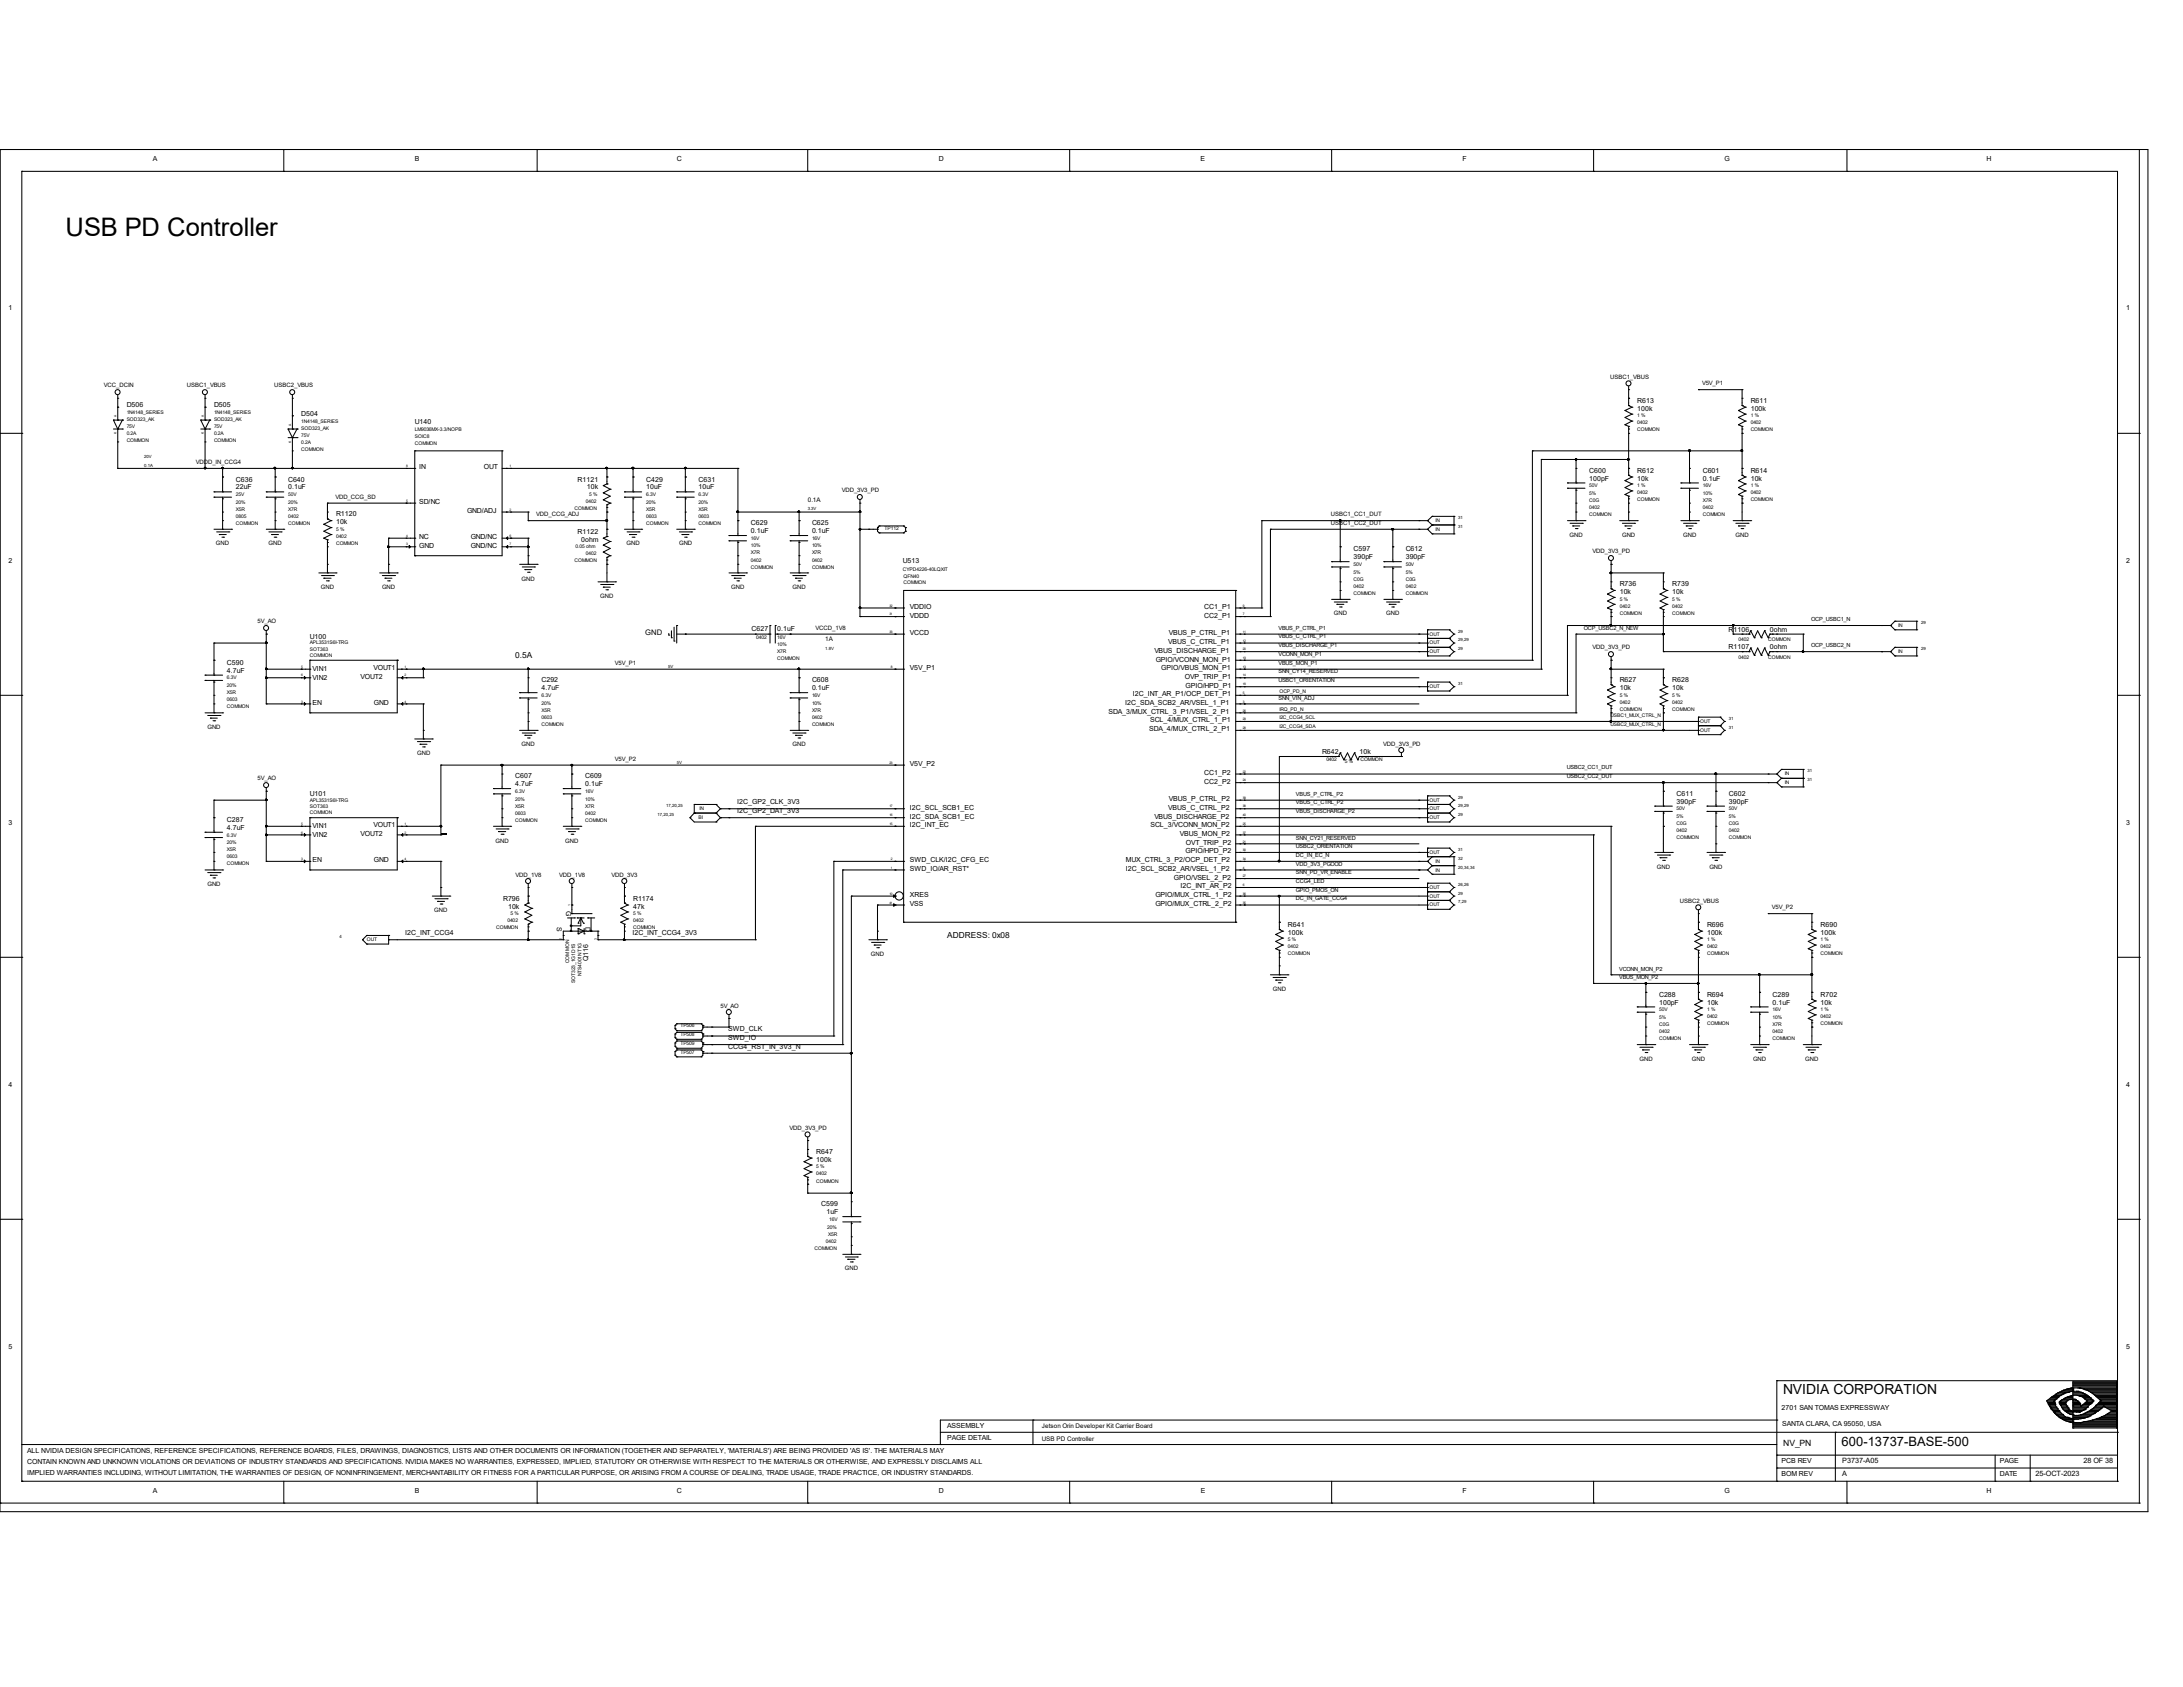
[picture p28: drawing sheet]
<svg xmlns="http://www.w3.org/2000/svg" width="279mm" height="216mm" viewBox="0 0 279 216" stroke-linecap="round" stroke-linejoin="round" font-family="sans-serif">
<defs><g id="words">
<text font-size="3.3" x="8.4" y="30.1">USB PD Controller</text>
<text font-size="1.8" x="228.2" y="178.4">NVIDIA CORPORATION</text>
<text font-size="1.7" x="235.7" y="185.1">600-13737-BASE-500</text>
<g font-size="1.1">
<text x="66" y="84.2">0.5A</text>
<text x="121.2" y="120">ADDRESS: 0x08</text>
<text x="228.2" y="185.1">NV_PN</text>
</g>
<text font-size="1" x="82.6" y="81.3">GND</text>
<g font-size=".9">
<text x="19.6" y="20.6">A</text>
<text x="53.1" y="20.6">B</text>
<text x="86.6" y="20.6">C</text>
<text x="120.1" y="20.6">D</text>
<text x="153.7" y="20.6">E</text>
<text x="187.2" y="20.6">F</text>
<text x="220.7" y="20.6">G</text>
<text x="254.3" y="20.6">H</text>
<text x="1.1" y="39.6">1</text>
<text x="272.1" y="39.6">1</text>
<text x="16.2" y="52.1">D506</text>
<text x="27.4" y="52.1">D505</text>
<text x="38.6" y="53.3">D504</text>
<text x="209.5" y="51.6">R613</text>
<text x="209.5" y="52.6">100k</text>
<text x="224.1" y="51.6">R611</text>
<text x="224.1" y="52.6">100k</text>
<text x="53.1" y="54.2">U140</text>
<text x="30.2" y="61.6">C636</text>
<text x="30.2" y="62.6">22uF</text>
<text x="36.9" y="61.6">C640</text>
<text x="36.9" y="62.6">0.1uF</text>
<text x="53.6" y="64.5">SD/NC</text>
<text x="53.6" y="60.1">IN</text>
<text x="59.8" y="65.7">GND/ADJ</text>
<text x="61.9" y="60.1">OUT</text>
<text x="73.9" y="61.6">R1121</text>
<text x="75.1" y="62.6">10k</text>
<text x="82.7" y="61.6">C429</text>
<text x="82.7" y="62.6">10uF</text>
<text x="89.4" y="61.6">C631</text>
<text x="89.4" y="62.6">10uF</text>
<text x="203.4" y="60.5">C600</text>
<text x="203.4" y="61.5">100pF</text>
<text x="209.5" y="60.5">R612</text>
<text x="209.5" y="61.5">10k</text>
<text x="217.9" y="60.5">C601</text>
<text x="217.9" y="61.5">0.1uF</text>
<text x="224.1" y="60.5">R614</text>
<text x="224.1" y="61.5">10k</text>
<text x="43" y="66.1">R1120</text>
<text x="43" y="67.1">10k</text>
<text x="53.6" y="70.1">GND</text>
<text x="53.6" y="69">NC</text>
<text x="60.2" y="69">GND/NC</text>
<text x="60.2" y="70.1">GND/NC</text>
<text x="73.9" y="68.3">R1122</text>
<text x="74.4" y="69.3">0ohm</text>
<text x="96.1" y="67.2">C629</text>
<text x="96.1" y="68.2">0.1uF</text>
<text x="103.9" y="67.2">C625</text>
<text x="103.9" y="68.2">0.1uF</text>
<text x="173.2" y="70.6">C597</text>
<text x="173.2" y="71.6">390pF</text>
<text x="179.9" y="70.6">C612</text>
<text x="179.9" y="71.6">390pF</text>
<text x="1.1" y="72">2</text>
<text x="115.6" y="72">U513</text>
<text x="116.5" y="77.9">VDDIO</text>
<text x="154.1" y="77.9">CC1_P1</text>
<text x="207.3" y="75.1">R736</text>
<text x="207.3" y="76">10k</text>
<text x="214" y="75.1">R739</text>
<text x="214" y="76">10k</text>
<text x="272.1" y="72">2</text>
<text x="39.7" y="81.7">U100</text>
<text x="96.2" y="80.7">C627</text>
<text x="99.5" y="80.7">0.1uF</text>
<text x="116.5" y="79.1">VDDD</text>
<text x="116.5" y="81.3">VCCD</text>
<text x="147.7" y="83.5">VBUS_DISCHARGE_P1</text>
<text x="149.5" y="82.4">VBUS_C_CTRL_P1</text>
<text x="149.6" y="81.3">VBUS_P_CTRL_P1</text>
<text x="154.1" y="79.1">CC2_P1</text>
<text x="221.2" y="83.1">R1107</text>
<text x="221.2" y="80.9">R1106</text>
<text x="226.5" y="83.1">0ohm</text>
<text x="226.5" y="80.9">0ohm</text>
<text x="29" y="85.1">C590</text>
<text x="29" y="86.1">4.7uF</text>
<text x="40" y="85.9">VIN1</text>
<text x="40" y="87">VIN2</text>
<text x="46.1" y="86.9">VOUT2</text>
<text x="47.8" y="85.8">VOUT1</text>
<text x="69.3" y="87.3">C292</text>
<text x="69.3" y="88.3">4.7uF</text>
<text x="103.9" y="87.3">C608</text>
<text x="103.9" y="88.3">0.1uF</text>
<text x="116.5" y="85.8">V5V_P1</text>
<text x="145" y="89.1">I2C_INT_AR_P1/OCP_DET_P1</text>
<text x="147.9" y="84.7">GPIO/VCONN_MON_P1</text>
<text x="148.6" y="85.8">GPIO/VBUS_MON_P1</text>
<text x="151.6" y="86.9">OVP_TRIP_P1</text>
<text x="151.7" y="88">GPIO/HPD_P1</text>
<text x="207.3" y="87.3">R627</text>
<text x="207.3" y="88.3">10k</text>
<text x="214" y="87.3">R628</text>
<text x="214" y="88.3">10k</text>
<text x="40" y="90.3">EN</text>
<text x="47.8" y="90.3">GND</text>
<text x="141.9" y="91.4">SDA_3/MUX_CTRL_3_P1/VSEL_2_P1</text>
<text x="144" y="90.3">I2C_SDA_SCB2_AR/VSEL_1_P1</text>
<text x="147.1" y="93.6">SDA_4/MUX_CTRL_2_P1</text>
<text x="147.2" y="92.5">SCL_4/MUX_CTRL_1_P1</text>
<text x="39.7" y="101.9">U101</text>
<text x="66" y="99.6">C607</text>
<text x="66" y="100.6">4.7uF</text>
<text x="74.9" y="99.6">C609</text>
<text x="74.9" y="100.6">0.1uF</text>
<text x="116.5" y="98">V5V_P2</text>
<text x="154.1" y="99.2">CC1_P2</text>
<text x="154.1" y="100.3">CC2_P2</text>
<text x="169.2" y="96.5">R642</text>
<text x="174" y="96.5">10k</text>
<text x="214.6" y="101.9">C611</text>
<text x="221.3" y="101.9">C602</text>
<text x="1.1" y="105.5">3</text>
<text x="29" y="105.2">C287</text>
<text x="29" y="106.2">4.7uF</text>
<text x="40" y="106">VIN1</text>
<text x="40" y="107.1">VIN2</text>
<text x="46.1" y="107">VOUT2</text>
<text x="47.8" y="105.9">VOUT1</text>
<text x="94.4" y="103">I2C_GP2_CLK_3V3</text>
<text x="94.4" y="104.1">I2C_GP2_DAT_3V3</text>
<text x="116.5" y="105.9">I2C_INT_EC</text>
<text x="116.5" y="104.8">I2C_SDA_SCB1_EC</text>
<text x="116.5" y="103.6">I2C_SCL_SCB1_EC</text>
<text x="147.2" y="105.9">SCL_3/VCONN_MON_P2</text>
<text x="147.7" y="104.8">VBUS_DISCHARGE_P2</text>
<text x="149.5" y="103.6">VBUS_C_CTRL_P2</text>
<text x="149.6" y="102.5">VBUS_P_CTRL_P2</text>
<text x="151" y="107">VBUS_MON_P2</text>
<text x="214.6" y="102.9">390pF</text>
<text x="221.3" y="102.9">390pF</text>
<text x="272.1" y="105.5">3</text>
<text x="40" y="110.4">EN</text>
<text x="47.8" y="110.4">GND</text>
<text x="116.5" y="111.5">SWD_IO/AR_RST*</text>
<text x="116.5" y="110.4">SWD_CLK/I2C_CFG_EC</text>
<text x="144.1" y="111.5">I2C_SCL_SCB2_AR/VSEL_1_P2</text>
<text x="144.1" y="110.4">MUX_CTRL_3_P2/OCP_DET_P2</text>
<text x="150.2" y="112.6">GPIO/VSEL_2_P2</text>
<text x="151.1" y="113.7">I2C_INT_AR_P2</text>
<text x="151.7" y="109.2">GPIO/HPD_P2</text>
<text x="151.8" y="108.1">OVT_TRIP_P2</text>
<text x="51.9" y="119.7">I2C_INT_CCG4</text>
<text x="64.4" y="115.3">R796</text>
<text x="65" y="116.3">10k</text>
<text x="71.2" y="118.7" transform="rotate(90 71.2 118.7)">S</text>
<text x="72.5" y="116.6" transform="rotate(90 72.5 116.6)">G</text>
<text x="74.9" y="118.7" transform="rotate(90 74.9 118.7)">D</text>
<text x="80.9" y="119.7">I2C_INT_CCG4_3V3</text>
<text x="81" y="115.3">R1174</text>
<text x="81" y="116.3">47k</text>
<text x="116.5" y="114.8">XRES</text>
<text x="116.5" y="116">VSS</text>
<text x="147.9" y="116">GPIO/MUX_CTRL_2_P2</text>
<text x="147.9" y="114.8">GPIO/MUX_CTRL_1_P2</text>
<text x="164.8" y="118.6">R641</text>
<text x="164.8" y="119.6">100k</text>
<text x="218.5" y="118.6">R696</text>
<text x="218.5" y="119.6">100k</text>
<text x="233" y="118.6">R690</text>
<text x="233" y="119.6">100k</text>
<text x="75.3" y="123" transform="rotate(-90 75.3 123)">Q116</text>
<text x="93.2" y="132">SWD_CLK</text>
<text x="212.3" y="127.6">C288</text>
<text x="212.3" y="128.6">100pF</text>
<text x="218.5" y="127.6">R694</text>
<text x="218.5" y="128.6">10k</text>
<text x="226.9" y="127.6">C289</text>
<text x="226.9" y="128.6">0.1uF</text>
<text x="233" y="127.6">R702</text>
<text x="233" y="128.6">10k</text>
<text x="93.2" y="134.2">CCG4_RST_IN_3V3_N</text>
<text x="93.2" y="133.1">SWD_IO</text>
<text x="1.1" y="139.1">4</text>
<text x="272.1" y="139.1">4</text>
<text x="104.5" y="147.7">R647</text>
<text x="104.5" y="148.7">100k</text>
<text x="105.1" y="154.4">C599</text>
<text x="105.8" y="155.4">1uF</text>
<text x="1.1" y="172.6">5</text>
<text x="272.1" y="172.6">5</text>
<text x="121.2" y="184.3">PAGE DETAIL</text>
<text x="121.2" y="182.8">ASSEMBLY</text>
<text x="228" y="180.4">2701 SAN TOMAS EXPRESSWAY</text>
<text x="228.1" y="182.5">SANTA CLARA, CA 95050, USA</text>
<text x="3.5" y="187.4">CONTAIN KNOWN AND UNKNOWN VIOLATIONS OR DEVIATIONS OF INDUSTRY STANDARDS AND SPECIFICATIONS. NVIDIA MAKES NO WARRANTIES, EXPRESSED, IMPLIED, STATUTORY OR OTHERWISE WITH RESPECT TO THE MATERIALS OR OTHERWISE, AND EXPRESSLY DISCLAIMS ALL</text>
<text x="3.5" y="186">ALL NVIDIA DESIGN SPECIFICATIONS, REFERENCE SPECIFICATIONS, REFERENCE BOARDS, FILES, DRAWINGS, DIAGNOSTICS, LISTS AND OTHER DOCUMENTS OR INFORMATION (TOGETHER AND SEPARATELY, 'MATERIALS') ARE BEING PROVIDED 'AS IS'. THE MATERIALS MAY</text>
<text x="3.5" y="188.8">IMPLIED WARRANTIES INCLUDING, WITHOUT LIMITATION, THE WARRANTIES OF DESIGN, OF NONINFRINGEMENT, MERCHANTABILITY OR FITNESS FOR A PARTICULAR PURPOSE, OR ARISING FROM A COURSE OF DEALING, TRADE USAGE, TRADE PRACTICE, OR INDUSTRY STANDARDS.</text>
<text x="19.6" y="191.1">A</text>
<text x="53.1" y="191.1">B</text>
<text x="86.6" y="191.1">C</text>
<text x="120.1" y="191.1">D</text>
<text x="153.7" y="191.1">E</text>
<text x="187.2" y="191.1">F</text>
<text x="220.7" y="191.1">G</text>
<text x="228" y="188.9">BOM REV</text>
<text x="228" y="187.2">PCB REV</text>
<text x="235.8" y="188.9">A</text>
<text x="235.8" y="187.2">P3737-A05</text>
<text x="254.3" y="191.1">H</text>
<text x="255.9" y="187.2">PAGE</text>
<text x="255.9" y="188.9">DATE</text>
<text x="260.5" y="188.9">25-OCT-2023</text>
<text x="266.7" y="187.2">28 OF 38</text>
</g>
<g font-size=".8">
<text x="13.3" y="49.6">VCC_DCIN</text>
<text x="23.9" y="49.6">USBC1_VBUS</text>
<text x="35.1" y="49.6">USBC2_VBUS</text>
<text x="206.1" y="48.5">USBC1_VBUS</text>
<text x="217.8" y="49.3">V5V_P1</text>
<text x="25.1" y="59.4">VDDD_IN_CCG4</text>
<text x="42.9" y="63.8">VDD_CCG_SD</text>
<text x="103.4" y="64.2">0.1A</text>
<text x="107.7" y="63">VDD_3V3_PD</text>
<text x="27.6" y="69.8">GND</text>
<text x="34.4" y="69.8">GND</text>
<text x="68.6" y="66.1">VDD_CCG_ADJ</text>
<text x="80.2" y="69.8">GND</text>
<text x="86.9" y="69.8">GND</text>
<text x="170.3" y="66.1">USBC1_CC1_DUT</text>
<text x="170.3" y="67.2">USBC1_CC2_DUT</text>
<text x="200.9" y="68.7">GND</text>
<text x="203.8" y="70.8">VDD_3V3_PD</text>
<text x="207.6" y="68.7">GND</text>
<text x="215.4" y="68.7">GND</text>
<text x="222.1" y="68.7">GND</text>
<text x="41.1" y="75.4">GND</text>
<text x="48.9" y="75.4">GND</text>
<text x="66.8" y="74.3">GND</text>
<text x="76.8" y="76.5">GND</text>
<text x="93.6" y="75.4">GND</text>
<text x="101.4" y="75.4">GND</text>
<text x="33" y="79.8">5V_AO</text>
<text x="104.4" y="80.6">VCCD_1V8</text>
<text x="105.6" y="82.1">1A</text>
<text x="170.7" y="78.7">GND</text>
<text x="177.4" y="78.7">GND</text>
<text x="203.8" y="83.1">VDD_3V3_PD</text>
<text x="78.7" y="85.1">V5V_P1</text>
<text x="26.5" y="93.3">GND</text>
<text x="66.8" y="95.5">GND</text>
<text x="101.4" y="95.5">GND</text>
<text x="177" y="95.4">VDD_3V3_PD</text>
<text x="33" y="99.9">5V_AO</text>
<text x="53.4" y="96.6">GND</text>
<text x="78.7" y="97.4">V5V_P2</text>
<text x="63.4" y="107.8">GND</text>
<text x="72.3" y="107.8">GND</text>
<text x="26.5" y="113.4">GND</text>
<text x="66" y="112.2">VDD_1V8</text>
<text x="71.6" y="112.2">VDD_1V8</text>
<text x="78.3" y="112.2">VDD_3V3</text>
<text x="212" y="111.2">GND</text>
<text x="218.8" y="111.2">GND</text>
<text x="55.6" y="116.8">GND</text>
<text x="215" y="115.5">USBC2_VBUS</text>
<text x="226.8" y="116.4">V5V_P2</text>
<text x="111.5" y="122.3">GND</text>
<text x="92.2" y="128.9">5V_AO</text>
<text x="162.9" y="126.8">GND</text>
<text x="209.8" y="135.8">GND</text>
<text x="216.5" y="135.8">GND</text>
<text x="224.4" y="135.8">GND</text>
<text x="231.1" y="135.8">GND</text>
<text x="101" y="144.6">VDD_3V3_PD</text>
<text x="108.1" y="162.6">GND</text>
<text x="133.3" y="182.8">Jetson Orin Developer Kit Carrier Board</text>
<text x="133.3" y="184.4">USB PD Controller</text>
</g>
<g font-size=".7">
<text x="163.6" y="81.7">VBUS_C_CTRL_P1</text>
<text x="163.6" y="82.8">VBUS_DISCHARGE_P1</text>
<text x="163.6" y="80.6">VBUS_P_CTRL_P1</text>
<text x="163.6" y="83.9">VCONN_MON_P1</text>
<text x="202.7" y="80.6">OCP_USBC2_N_NEW</text>
<text x="231.8" y="79.5">OCP_USBC1_N</text>
<text x="231.8" y="82.8">OCP_USBC2_N</text>
<text x="163.6" y="86.2">SNN_CY14_RESERVED</text>
<text x="163.6" y="89.5">SNN_VIN_ADJ</text>
<text x="163.6" y="87.3">USBC1_ORIENTATION</text>
<text x="163.6" y="85.1">VBUS_MON_P1</text>
<text x="165.9" y="101.9">VBUS_P_CTRL_P2</text>
<text x="200.5" y="98.5">USBC2_CC1_DUT</text>
<text x="200.5" y="99.6">USBC2_CC2_DUT</text>
<text x="165.9" y="107.4">SNN_CY21_RESERVED</text>
<text x="165.9" y="103">VBUS_C_CTRL_P2</text>
<text x="165.9" y="104.1">VBUS_DISCHARGE_P2</text>
<text x="165.9" y="113">CCG4_LED</text>
<text x="165.9" y="109.6">DC_IN_EC_N</text>
<text x="165.9" y="111.9">SNN_PD_VR_ENABLE</text>
<text x="165.9" y="108.5">USBC2_ORIENTATION</text>
<text x="165.9" y="110.8">VDD_3V3_PGOOD</text>
<text x="165.9" y="115.2">DC_IN_GATE_CCG4</text>
<text x="165.9" y="114.1">GPIO_PMOS_ON</text>
<text x="207.2" y="125.3">VBUS_MON_P2</text>
<text x="207.2" y="124.2">VCONN_MON_P2</text>
</g>
<g font-size=".6">
<text x="16.2" y="53.9">SOD323_AK</text>
<text x="16.2" y="53">1N4148_SERIES</text>
<text x="27.4" y="53.9">SOD323_AK</text>
<text x="27.4" y="53">1N4148_SERIES</text>
<text x="209.5" y="53.4">1 %</text>
<text x="224.1" y="53.4">1 %</text>
<text x="16.2" y="54.8">75V</text>
<text x="16.2" y="55.7">0.2A</text>
<text x="16.2" y="56.6">COMMON</text>
<text x="18.5" y="58.6">20V</text>
<text x="18.5" y="59.7">0.1A</text>
<text x="27.4" y="56.6">COMMON</text>
<text x="27.4" y="55.7">0.2A</text>
<text x="27.4" y="54.8">75V</text>
<text x="38.6" y="54.1">1N4148_SERIES</text>
<text x="38.6" y="55.9">75V</text>
<text x="38.6" y="55">SOD323_AK</text>
<text x="38.6" y="56.8">0.2A</text>
<text x="38.6" y="57.7">COMMON</text>
<text x="53.1" y="56.9">COMMON</text>
<text x="53.1" y="56">SOIC8</text>
<text x="53.1" y="55.1">LM9036MX-3.3/NOPB</text>
<text x="209.5" y="55.2">COMMON</text>
<text x="209.5" y="54.3">0402</text>
<text x="224.1" y="55.2">COMMON</text>
<text x="224.1" y="54.3">0402</text>
<text x="30.2" y="65.4">X5R</text>
<text x="30.2" y="63.5">25V</text>
<text x="30.2" y="64.5">20%</text>
<text x="36.9" y="64.5">20%</text>
<text x="36.9" y="65.4">X7R</text>
<text x="36.9" y="63.5">50V</text>
<text x="73.5" y="65.3">COMMON</text>
<text x="75" y="64.4">0402</text>
<text x="75.4" y="63.5">5 %</text>
<text x="82.7" y="65.4">X5R</text>
<text x="82.7" y="64.5">20%</text>
<text x="82.7" y="63.5">6.3V</text>
<text x="89.4" y="63.5">6.3V</text>
<text x="89.4" y="64.5">20%</text>
<text x="89.4" y="65.4">X5R</text>
<text x="103.4" y="65.3">3.3V</text>
<text x="203.4" y="64.3">C0G</text>
<text x="203.4" y="65.2">0402</text>
<text x="203.4" y="62.4">50V</text>
<text x="203.4" y="63.4">5%</text>
<text x="209.5" y="62.4">1 %</text>
<text x="209.5" y="64.1">COMMON</text>
<text x="209.5" y="63.2">0402</text>
<text x="217.9" y="62.4">16V</text>
<text x="217.9" y="64.3">X7R</text>
<text x="217.9" y="63.4">10%</text>
<text x="217.9" y="65.2">0402</text>
<text x="224.1" y="64.1">COMMON</text>
<text x="224.1" y="62.4">1 %</text>
<text x="224.1" y="63.2">0402</text>
<text x="30.2" y="66.3">0805</text>
<text x="30.2" y="67.2">COMMON</text>
<text x="36.9" y="67.2">COMMON</text>
<text x="36.9" y="66.3">0402</text>
<text x="43" y="68.8">0402</text>
<text x="43" y="67.9">5 %</text>
<text x="43" y="69.7">COMMON</text>
<text x="73.5" y="72">COMMON</text>
<text x="73.7" y="70.2">0.05 ohm</text>
<text x="75" y="71.1">0402</text>
<text x="82.7" y="66.3">0603</text>
<text x="82.7" y="67.2">COMMON</text>
<text x="89.4" y="66.3">0603</text>
<text x="89.4" y="67.2">COMMON</text>
<text x="96.1" y="71">X7R</text>
<text x="96.1" y="69.1">16V</text>
<text x="96.1" y="70.1">10%</text>
<text x="96.1" y="71.9">0402</text>
<text x="103.9" y="69.1">16V</text>
<text x="103.9" y="71">X7R</text>
<text x="103.9" y="70.1">10%</text>
<text x="103.9" y="71.9">0402</text>
<text x="113.2" y="67.8">TP112</text>
<text x="183.7" y="67.9">IN</text>
<text x="183.7" y="66.8">IN</text>
<text x="186.6" y="67.6">31</text>
<text x="186.6" y="66.5">31</text>
<text x="203.4" y="66">COMMON</text>
<text x="217.9" y="66">COMMON</text>
<text x="96.1" y="72.8">COMMON</text>
<text x="103.9" y="72.8">COMMON</text>
<text x="115.6" y="73.1">CYPD4226-40LQXIT</text>
<text x="115.7" y="74">QFN40</text>
<text x="115.7" y="74.8">COMMON</text>
<text x="173.2" y="72.4">50V</text>
<text x="173.2" y="75.2">0402</text>
<text x="173.2" y="76.1">COMMON</text>
<text x="173.2" y="73.4">5%</text>
<text x="173.2" y="74.3">C0G</text>
<text x="179.9" y="76.1">COMMON</text>
<text x="179.9" y="73.4">5%</text>
<text x="179.9" y="74.3">C0G</text>
<text x="179.9" y="72.4">50V</text>
<text x="179.9" y="75.2">0402</text>
<text x="207.3" y="77.8">0402</text>
<text x="207.3" y="76.9">5 %</text>
<text x="214" y="76.9">5 %</text>
<text x="214" y="77.8">0402</text>
<text x="39.7" y="82.5">APL3531S6I-TRG</text>
<text x="39.7" y="83.3">SOT363</text>
<text x="96.8" y="81.8">0402</text>
<text x="99.5" y="82.7">10%</text>
<text x="99.5" y="83.6">X7R</text>
<text x="99.5" y="81.8">16V</text>
<text x="105.6" y="83.2">1.8V</text>
<text x="183" y="83.6">OUT</text>
<text x="183" y="82.5">OUT</text>
<text x="183" y="81.4">OUT</text>
<text x="186.6" y="83.2">29</text>
<text x="186.6" y="82.1">29,29</text>
<text x="186.6" y="81">29</text>
<text x="207.3" y="78.7">COMMON</text>
<text x="214" y="78.7">COMMON</text>
<text x="222.5" y="82">0402</text>
<text x="226.3" y="82">COMMON</text>
<text x="243" y="83.6">IN</text>
<text x="243" y="80.3">IN</text>
<text x="245.9" y="83.2">29</text>
<text x="245.9" y="79.9">29</text>
<text x="29" y="87">6.3V</text>
<text x="29" y="88">20%</text>
<text x="29" y="89.7">0603</text>
<text x="29" y="88.9">X5R</text>
<text x="39.7" y="84">COMMON</text>
<text x="69.3" y="89.2">6.3V</text>
<text x="85.5" y="85.5">5V</text>
<text x="99.5" y="84.5">COMMON</text>
<text x="103.9" y="89.2">16V</text>
<text x="163.7" y="88.7">OCP_PD_N</text>
<text x="183" y="88.1">OUT</text>
<text x="186.6" y="87.7">31</text>
<text x="207.3" y="89.2">5 %</text>
<text x="214" y="89.2">5 %</text>
<text x="222.5" y="84.3">0402</text>
<text x="226.3" y="84.3">COMMON</text>
<text x="29" y="90.6">COMMON</text>
<text x="69.3" y="90.2">20%</text>
<text x="69.3" y="92.9">COMMON</text>
<text x="69.3" y="92">0603</text>
<text x="69.3" y="91.1">X5R</text>
<text x="103.9" y="90.2">10%</text>
<text x="103.9" y="91.1">X7R</text>
<text x="103.9" y="92">0402</text>
<text x="103.9" y="92.9">COMMON</text>
<text x="163.7" y="92.1">I2C_CCG4_SCL</text>
<text x="163.7" y="91">IRQ_PD_N</text>
<text x="163.7" y="93.2">I2C_CCG4_SDA</text>
<text x="206.1" y="91.8">USBC1_MUX_CTRL_N</text>
<text x="206.1" y="92.9">USBC2_MUX_CTRL_N</text>
<text x="207.3" y="91">COMMON</text>
<text x="207.3" y="90.1">0402</text>
<text x="214" y="90.1">0402</text>
<text x="214" y="91">COMMON</text>
<text x="217.6" y="93.6">OUT</text>
<text x="217.6" y="92.5">OUT</text>
<text x="221.3" y="93.3">31</text>
<text x="221.3" y="92.2">31</text>
<text x="66" y="101.5">6.3V</text>
<text x="74.9" y="101.5">16V</text>
<text x="86.6" y="97.7">5V</text>
<text x="169.8" y="97.5">0402</text>
<text x="172.1" y="97.6">5 %</text>
<text x="174.1" y="97.5">COMMON</text>
<text x="228.4" y="100.4">IN</text>
<text x="228.4" y="99.2">IN</text>
<text x="231.4" y="100">31</text>
<text x="231.4" y="98.8">31</text>
<text x="29" y="107.1">6.3V</text>
<text x="39.7" y="102.6">APL3531S6I-TRG</text>
<text x="39.7" y="103.4">SOT363</text>
<text x="39.7" y="104.2">COMMON</text>
<text x="66" y="105.2">COMMON</text>
<text x="66" y="104.3">0603</text>
<text x="66" y="102.5">20%</text>
<text x="66" y="103.4">X5R</text>
<text x="74.9" y="102.5">10%</text>
<text x="74.9" y="105.2">COMMON</text>
<text x="74.9" y="104.3">0402</text>
<text x="74.9" y="103.4">X7R</text>
<text x="84.2" y="104.4">17,20,25</text>
<text x="85.3" y="103.3">17,20,25</text>
<text x="89.4" y="104.8">BI</text>
<text x="89.5" y="103.7">IN</text>
<text x="183" y="104.8">OUT</text>
<text x="183" y="103.7">OUT</text>
<text x="183" y="102.6">OUT</text>
<text x="186.6" y="104.4">29</text>
<text x="186.6" y="103.3">29,29</text>
<text x="186.6" y="102.2">29</text>
<text x="214.6" y="104.7">5%</text>
<text x="214.6" y="103.7">50V</text>
<text x="214.6" y="106.5">0402</text>
<text x="214.6" y="107.4">COMMON</text>
<text x="214.6" y="105.6">C0G</text>
<text x="221.3" y="106.5">0402</text>
<text x="221.3" y="105.6">C0G</text>
<text x="221.3" y="107.4">COMMON</text>
<text x="221.3" y="103.7">50V</text>
<text x="221.3" y="104.7">5%</text>
<text x="29" y="108.1">20%</text>
<text x="29" y="110.7">COMMON</text>
<text x="29" y="109">X5R</text>
<text x="29" y="109.9">0603</text>
<text x="183" y="113.8">OUT</text>
<text x="183" y="109.3">OUT</text>
<text x="183.7" y="111.5">IN</text>
<text x="183.7" y="110.4">IN</text>
<text x="186.6" y="113.4">26,26</text>
<text x="186.6" y="111.2">20,34,34</text>
<text x="186.6" y="110">32</text>
<text x="186.6" y="108.9">31</text>
<text x="63.5" y="118.9">COMMON</text>
<text x="64.9" y="118">0402</text>
<text x="65.3" y="117.1">5 %</text>
<text x="81" y="117.1">5 %</text>
<text x="81" y="118.9">COMMON</text>
<text x="81" y="118">0402</text>
<text x="183" y="116">OUT</text>
<text x="183" y="114.9">OUT</text>
<text x="186.6" y="115.6">7,29</text>
<text x="186.6" y="114.5">29</text>
<text x="43.4" y="120.1">4</text>
<text x="46.9" y="120.5">OUT</text>
<text x="72.9" y="123.3" transform="rotate(-90 72.9 123.3)">COMMON</text>
<text x="73.6" y="125.8" transform="rotate(-90 73.6 125.8)">SOT323_1G1D1S</text>
<text x="74.4" y="125" transform="rotate(-90 74.4 125)">NTS4001NT1G</text>
<text x="164.8" y="122.3">COMMON</text>
<text x="164.8" y="121.4">0402</text>
<text x="164.8" y="120.5">5 %</text>
<text x="218.5" y="120.5">1 %</text>
<text x="218.5" y="122.3">COMMON</text>
<text x="218.5" y="121.4">0402</text>
<text x="233" y="122.3">COMMON</text>
<text x="233" y="121.4">0402</text>
<text x="233" y="120.5">1 %</text>
<text x="87.1" y="131.5">TP506</text>
<text x="212.3" y="130.4">5%</text>
<text x="212.3" y="129.4">50V</text>
<text x="212.3" y="131.3">C0G</text>
<text x="218.5" y="130.3">0402</text>
<text x="218.5" y="131.2">COMMON</text>
<text x="218.5" y="129.4">1 %</text>
<text x="226.9" y="130.4">10%</text>
<text x="226.9" y="131.3">X7R</text>
<text x="226.9" y="129.4">16V</text>
<text x="233" y="131.2">COMMON</text>
<text x="233" y="130.3">0402</text>
<text x="233" y="129.4">1 %</text>
<text x="87.1" y="134.8">TP507</text>
<text x="87.1" y="133.7">TP509</text>
<text x="87.1" y="132.6">TP508</text>
<text x="212.3" y="132.2">0402</text>
<text x="212.3" y="133.1">COMMON</text>
<text x="226.9" y="132.2">0402</text>
<text x="226.9" y="133.1">COMMON</text>
<text x="104.5" y="149.5">5 %</text>
<text x="104.5" y="151.3">COMMON</text>
<text x="104.5" y="150.4">0402</text>
<text x="104.3" y="159.9">COMMON</text>
<text x="105.7" y="159">0402</text>
<text x="105.9" y="157.3">20%</text>
<text x="106" y="158.2">X5R</text>
<text x="106.1" y="156.3">16V</text>
</g>
<g font-size=".4">
<text x="14.9" y="53.4" transform="rotate(-90 14.9 53.4)">A</text>
<text x="26.1" y="53.4" transform="rotate(-90 26.1 53.4)">A</text>
<text x="14.9" y="55.6" transform="rotate(-90 14.9 55.6)">K</text>
<text x="26.1" y="55.6" transform="rotate(-90 26.1 55.6)">K</text>
<text x="37.3" y="56.7" transform="rotate(-90 37.3 56.7)">K</text>
<text x="37.3" y="54.5" transform="rotate(-90 37.3 54.5)">A</text>
<text x="52" y="59.8">8</text>
<text x="65.2" y="59.8">1</text>
<text x="52" y="64.2">5</text>
<text x="65.2" y="65.4">2</text>
<text x="52" y="69.8">3</text>
<text x="52" y="68.7">4</text>
<text x="65.2" y="68.7">6</text>
<text x="65.2" y="69.8">7</text>
<text x="113.8" y="77.6">32</text>
<text x="159.1" y="77.6">9</text>
<text x="113.8" y="78.7">31</text>
<text x="113.8" y="81">33</text>
<text x="159.1" y="78.7">7</text>
<text x="159.1" y="81">11</text>
<text x="159.1" y="82.1">12</text>
<text x="159.1" y="83.2">20</text>
<text x="38.6" y="89.9">3</text>
<text x="38.6" y="85.5">5</text>
<text x="38.6" y="86.6">6</text>
<text x="51.8" y="85.5">1</text>
<text x="51.8" y="86.6">2</text>
<text x="51.8" y="89.9">4</text>
<text x="114" y="85.5">8</text>
<text x="159.1" y="89.9">3</text>
<text x="159.1" y="88.8">5</text>
<text x="159.1" y="85.5">13</text>
<text x="159.1" y="86.6">14</text>
<text x="159.1" y="87.7">18</text>
<text x="159.1" y="84.3">19</text>
<text x="159.1" y="91.1">26</text>
<text x="159.1" y="93.3">28</text>
<text x="159.1" y="92.2">29</text>
<text x="113.8" y="97.7">23</text>
<text x="159.1" y="98.9">22</text>
<text x="159.1" y="100">24</text>
<text x="38.6" y="105.6">5</text>
<text x="38.6" y="106.7">6</text>
<text x="51.8" y="105.6">1</text>
<text x="51.8" y="106.7">2</text>
<text x="113.8" y="105.6">15</text>
<text x="113.8" y="104.5">16</text>
<text x="113.8" y="103.3">17</text>
<text x="159.1" y="107.8">21</text>
<text x="159.1" y="105.6">25</text>
<text x="159.1" y="106.7">37</text>
<text x="159.1" y="103.3">38</text>
<text x="159.1" y="102.2">39</text>
<text x="159.1" y="104.5">40</text>
<text x="38.6" y="110.1">3</text>
<text x="51.8" y="110.1">4</text>
<text x="114" y="111.2">1</text>
<text x="114" y="110.1">2</text>
<text x="159.1" y="111.2">4</text>
<text x="159.1" y="113.4">6</text>
<text x="159.1" y="112.3">27</text>
<text x="159.1" y="108.9">30</text>
<text x="159.1" y="110.1">34</text>
<text x="73" y="116" transform="rotate(-90 73 116)">1</text>
<text x="113.8" y="114.5">10</text>
<text x="113.8" y="115.7">41</text>
<text x="159.1" y="115.7">35</text>
<text x="159.1" y="114.5">36</text>
<text x="71.9" y="120.4" transform="rotate(-90 71.9 120.4)">2</text>
<text x="76.4" y="120.4" transform="rotate(-90 76.4 120.4)">3</text>
</g>
</g></defs>
<g fill="none" stroke="#000" stroke-width=".13">
<path d="M0 19.1h.1M0 19.1h274.9v174.4h-274.9zM36.3 19.1v2.8M68.7 19.1v2.8M103.4 19.1v2.8M136.9 19.1v2.8M170.4 19.1v2.8M204 19.1v2.8M236.4 19.1v2.8M273.8 19.1v173.3M2.8 21.9h.1M2.8 21.9h268.2v167.7"/>
<path d="M2.8 21.9v167.7M36.3 21.9h.1M68.7 21.9h.1M103.4 21.9h.1M136.9 21.9h.1M170.4 21.9h.1M204 21.9h.1M236.4 21.9h.1M0 55.5h2.8M2.8 55.5h.1M14.5 53.8h.1M14.5 53.8l.6 1.1"/>
<path d="M14.5 53.8h1.2M14.5 54.9h1.2M15.1 51h.1M15.1 53.8h.1M15.1 54.9h.1M15.1 52.1h.1M15.1 56.6h.1M15.1 59.9h.1M15.1 50.5v3.3M15.1 54.9v5M15.1 59.9h38M15.7 53.8h.1"/>
<path d="M15.7 54.9h.1M15.7 53.8l-.6 1.1M25.7 53.8h.1M25.7 53.8h1.1M25.7 54.9h1.1M25.7 53.8l.5 1.1M26.2 51h.1M26.2 53.8h.1M26.2 54.9h.1M26.2 52.1h.1M26.2 56.6h.1M26.2 59.9h.1"/>
<path d="M26.2 50.5v3.3M26.2 54.9v5M26.8 53.8h.1M26.8 54.9h.1M26.8 53.8l-.6 1.1M28.5 59.9h.1M28.5 59.9v3M35.2 59.9h.1M35.2 59.9v3M36.9 54.9h.1M36.9 54.9h1.1M36.9 54.9l.5 1.1"/>
<path d="M36.9 56h1.1M37.4 51h.1M37.4 54.9h.1M37.4 56h.1M37.4 53.2h.1M37.4 57.7h.1M37.4 59.9h.1M37.4 50.5v4.4M37.4 56v3.9M38 54.9h.1M38 56h.1M38 54.9l-.6 1.1"/>
<path d="M52 59.9h.1M53.1 59.9h.1M53.1 57.7h.1M53.1 57.7h11.2M53.1 57.7v13.4M64.3 57.7h.1M64.3 57.7v13.4h-11.2M64.3 59.9h30.1M64.8 59.9h.1M65.4 59.9h.1M77.7 59.9h.1M77.7 59.9v2"/>
<path d="M81 59.9h.1M81 59.9v3M87.7 59.9h.1M87.7 59.9v3M94.4 59.9h.1M94.4 59.9v8.6M196.1 57.7h.1M196.1 57.7h26.9M196.1 57.7v26.8M197.3 58.8h.1M197.3 58.8h11.1M197.3 58.8v26.8"/>
<path d="M201.7 59.9h.1M201.7 58.8h.1M201.7 58.8v3M208 54.4h.1M208 52.5h.1M208 54.4l.4 .2M208 52.5l.9 .5M208.4 49.9h.1M208.4 59.9h.1M208.4 54.9h.1M208.4 54.6h.1M208.4 51.9h.1"/>
<path d="M208.4 51h.1M208.4 55.5h.1M208.4 58.8h.1M208.4 49.4v2.5M208.4 54.6v6.2M208.4 51.9l.5 .2M208.9 53.9h.1M208.9 52.1h.1M208.9 53h.1M208.9 53.9l-.9 .5M208.9 53l-.9 .4 .9 .5M208.9 52.1l-.9 .4"/>
<path d="M216.2 59.9h.1M216.2 57.7h.1M216.2 57.7v4.1M217.4 49.9h.1M217.4 49.9h5.6M222.5 54.4h.1M222.5 52.5h.1M222.5 54.4l.5 .2M222.5 52.5l.9 .5M223 59.9h.1M223 54.9h.1M223 54.6h.1"/>
<path d="M223 51.9h.1M223 51h.1M223 55.5h.1M223 49.9h.1M223 57.7h.1M223 49.9v2M223 54.6v6.2M223 51.9l.4 .2M223.4 53.9h.1M223.4 52.1h.1M223.4 53h.1M223.4 53.9l-.9 .5"/>
<path d="M223.4 53l-.9 .4 .9 .5M223.4 52.1l-.9 .4M271 55.5h2.8M273.8 55.5h.1M27.4 62.9h.1M27.4 63.6h.1M27.4 67.7h2.2M27.4 62.9h2.2M27.4 63.6h2.2M27.7 68.1h1.6M28.1 68.4h.1M28.1 68.4h.9"/>
<path d="M28.4 68.7h.2M28.5 67.7h.1M28.5 63.8h.1M28.5 62.9h.1M28.5 61h.1M28.5 65.5h.1M28.5 66.6h.1M28.5 63.6v4.1M28.6 68.7h.1M29.3 68.1h.1M29.6 67.7h.1M34.1 62.9h.1"/>
<path d="M34.1 63.6h.1M34.1 67.7h2.2M34.1 62.9h2.2M34.1 63.6h2.2M34.4 68.1h1.6M34.8 68.4h.1M34.8 68.4h.8M35.1 68.7h.2M35.2 67.7h.1M35.2 63.8h.1M35.2 62.9h.1M35.2 61h.1"/>
<path d="M35.2 65.5h.1M35.2 66.6h.1M35.2 63.6v4.1M35.3 68.7h.1M36 68.1h.1M36.3 67.7h.1M40.8 73.3h2.2M41.1 73.7h1.6M41.4 74h.1M41.4 68.9h.1M41.4 67.1h.1M41.4 74h1"/>
<path d="M41.4 68.9l.5 .2M41.4 67.1l1 .4M41.8 74.3h.2M41.9 73.3h.1M41.9 69.4h.1M41.9 69.1h.1M41.9 66.4h.1M41.9 65.5h.1M41.9 70h.1M41.9 72.2h.1M41.9 64.4h.1M41.9 64.4v2"/>
<path d="M41.9 69.1v4.2M41.9 66.4l.5 .2M41.9 64.4h11.2M42 74.3h.1M42.4 68.4h.1M42.4 66.6h.1M42.4 67.5h.1M42.4 68.4l-1 .5M42.4 67.5l-1 .5 1 .4M42.4 66.6l-1 .5M42.7 73.7h.1M43 73.3h.1"/>
<path d="M48.6 73.3h2.2M48.9 73.7h1.6M49.3 74h.1M49.3 74h.9M49.6 74.3h.2M49.7 73.3h.1M49.7 68.9h.1M49.7 70h.1M49.7 72.2h.1M49.7 68.9v4.4M49.7 68.9h3.4M49.7 70h3.4"/>
<path d="M49.8 74.3h.1M50.5 73.7h.1M50.8 73.3h.1M52 70h.1M52 68.9h.1M52 64.4h.1M53.1 64.4h.1M53.1 68.9h.1M53.1 70h.1M53.1 71.1h.1M64.3 68.9h3.3M64.3 70h3.3"/>
<path d="M64.3 65.5h3.3M64.8 68.9h.1M64.8 70h.1M64.8 65.5h.1M65.4 65.5h.1M65.4 68.9h.1M65.4 70h.1M66.5 72.2h2.2M66.8 72.6h1.6M67.2 72.9h.1M67.2 72.9h.9M67.5 73.2h.2"/>
<path d="M67.6 72.2h.1M67.6 70h.1M67.6 71.1h.1M67.6 68.9h.1M67.6 65.5h.1M67.6 66.6h.1M67.6 65.5v1.1M67.6 68.9v3.3M67.6 66.6h10.1M67.7 73.2h.1M68.4 72.6h.1M68.7 72.2h.1"/>
<path d="M76.5 74.5h2.3M76.9 74.8h1.5M77.2 75.1h.1M77.2 70.7h.1M77.2 68.9h.1M77.2 69.8h.1M77.2 64h.1M77.2 62.1h.1M77.2 63.1h.1M77.2 75.1h.9M77.2 70.7l.9 .4M77.2 69.8l.9 .4-.9 .5"/>
<path d="M77.2 68.9l.9 .4M77.2 64l.9 .4M77.2 63.1l.9 .4-.9 .5M77.2 62.1l.9 .5M77.6 75.5h.2M77.7 74.5h.1M77.7 71.7h.1M77.7 71.3h.1M77.7 68.7h.1M77.7 67.7h.1M77.7 72.2h.1M77.7 64.9h.1"/>
<path d="M77.7 64.6h.1M77.7 61.9h.1M77.7 61h.1M77.7 65.5h.1M77.7 66.6h.1M77.7 64.6v4.1M77.7 71.3v3.2M77.7 68.7l-.5 .2M77.7 61.9l-.5 .2M77.8 75.5h.1M78.1 71.1h.1M78.1 69.3h.1"/>
<path d="M78.1 64.4h.1M78.1 62.6h.1M78.1 71.1l-.4 .2M78.1 69.3l-.9 .5M78.1 64.4l-.4 .2M78.1 62.6l-.9 .5M78.4 74.8h.1M78.8 74.5h.1M79.9 62.9h.1M79.9 63.6h.1M79.9 67.7h2.2M79.9 62.9h2.2"/>
<path d="M79.9 63.6h2.2M80.3 68.1h1.5M80.6 68.4h.1M80.6 68.4h.9M80.9 68.7h.3M81 67.7h.1M81 63.8h.1M81 62.9h.1M81 61h.1M81 65.5h.1M81 66.6h.1M81 63.6v4.1"/>
<path d="M81.2 68.7h.1M81.8 68.1h.1M82.1 67.7h.1M86.6 62.9h.1M86.6 63.6h.1M86.6 67.7h2.3M86.6 62.9h2.3M86.6 63.6h2.3M87 68.1h1.5M87.3 68.4h.1M87.3 68.4h.9M87.6 68.7h.2"/>
<path d="M87.7 67.7h.1M87.7 63.8h.1M87.7 62.9h.1M87.7 61h.1M87.7 65.5h.1M87.7 66.6h.1M87.7 63.6v4.1M87.8 68.7h.1M88.5 68.1h.1M88.9 67.7h.1M93.3 68.5h.1M93.3 69.2h.1"/>
<path d="M93.3 73.3h2.2M93.3 68.5h2.2M93.3 69.2h2.2M93.6 73.7h1.6M94 74h.1M94 74h.9M94.3 74.3h.2M94.4 73.3h.1M94.4 69.4h.1M94.4 68.5h.1M94.4 66.6h.1M94.4 71.1h.1"/>
<path d="M94.4 72.2h.1M94.4 65.5h.1M94.4 69.2v4.1M94.4 65.5h15.7M94.5 74.3h.1M95.2 73.7h.1M95.5 73.3h.1M101.1 68.5h.1M101.1 69.2h.1M101.1 73.3h2.3M101.1 68.5h2.3M101.1 69.2h2.3"/>
<path d="M101.5 73.7h1.5M101.8 74h.1M101.8 74h.9M102.2 74.3h.2M102.3 73.3h.1M102.3 69.4h.1M102.3 68.5h.1M102.3 66.6h.1M102.3 71.1h.1M102.3 72.2h.1M102.3 65.5h.1M102.3 65.5v3"/>
<path d="M102.3 69.2v4.1M102.4 74.3h.1M103 73.7h.1M103.4 73.3h.1M110.1 64.4h.1M110.1 65.5h.1M110.1 67.7h.1M110.1 77.8h.1M110.1 78.9h.1M110.1 67.7h2.2M110.1 64v14.9M110.1 78.9h5.6"/>
<path d="M110.1 77.8h5.6M111.2 67.7h.1M112.3 67.7h.1M112.3 67.5h.1M112.3 67.5v.5l.2 .2M112.5 68.2h.1M112.5 67.3h.1M112.5 67.3h3.2M112.5 68.2h3.2M112.5 67.3l-.2 .2M114.6 78.9h.1M114.6 77.8h.1"/>
<path d="M115.7 68.2h.1M115.7 67.3h.1M115.7 78.9h.1M115.7 77.8h.1M115.7 67.3l.2 .2M115.9 68h.1M115.9 67.5h.1M115.9 68l-.2 .2M115.9 67.5v.5M158.2 75.6h.1M158.2 78.9h4.4M158.2 77.8h3.3"/>
<path d="M158.2 75.6h-42.5v42.4M158.2 75.6v42.4M158.7 78.9h.1M158.7 77.8h.1M159.3 78.9h.1M159.3 77.8h.1M161.5 77.8h.1M161.5 66.6h.1M161.5 66.6h21.2M161.5 66.6v11.2M162.6 78.9h.1M162.6 67.7h.1"/>
<path d="M162.6 67.7h20.1M162.6 67.7v11.2M170.4 71.9h.1M170.4 72.6h.1M170.4 72.6h2.3M170.4 76.7h2.3M170.4 71.9h2.3M170.8 77h1.5M171.1 77.3h.1M171.1 77.3h.9M171.4 77.7h.3M171.5 76.7h.1"/>
<path d="M171.5 72.8h.1M171.5 71.9h.1M171.5 70h.1M171.5 74.5h.1M171.5 75.6h.1M171.5 66.6h.1M171.5 66.6v5.3M171.5 72.6v4.1M171.7 77.7h.1M172.3 77h.1M172.7 76.7h.1M177.1 71.9h.1"/>
<path d="M177.1 72.6h.1M177.1 72.6h2.3M177.1 76.7h2.3M177.1 71.9h2.3M177.5 77h1.5M177.8 77.3h.1M177.8 77.3h.9M178.1 77.7h.3M178.3 76.7h.1M178.3 72.8h.1M178.3 71.9h.1M178.3 70h.1"/>
<path d="M178.3 74.5h.1M178.3 75.6h.1M178.3 67.7h.1M178.3 67.7v4.2M178.3 72.6v4.1M178.4 77.7h.1M179 77h.1M179.4 76.7h.1M181.6 67.7h.1M181.6 66.6h.1M182.7 67.7h.1M182.7 66.6h.1"/>
<path d="M182.7 67.7l.6 .6M182.7 66.6l.6 .6M183.3 67.2h.1M183.3 68.3h.1M183.3 66.1h.1M183.3 67.2l-.6 .5M183.3 68.3h2.8M183.3 67.2h2.8M183.3 66.1l-.6 .5M183.3 66.1h2.8M186.1 67.2h.1M186.1 68.3h.1"/>
<path d="M186.1 66.1h.1M186.1 66.1v2.2M200.6 61.8h.1M200.6 62.5h.1M200.6 66.6h2.3M200.6 61.8h2.3M200.6 62.5h2.3M201 67h1.5M201.3 67.3h.1M201.3 67.3h.9M201.6 67.6h.2M201.7 66.6h.1"/>
<path d="M201.7 62.7h.1M201.7 61.8h.1M201.7 64.4h.1M201.7 65.5h.1M201.7 62.5v4.1M201.8 67.6h.1M202.5 67h.1M202.9 66.6h.1M205.7 77.8h.1M205.7 76h.1M205.7 77.8l.5 .2M205.7 76l.9 .5"/>
<path d="M206.2 72.2h.1M206.2 78.4h.1M206.2 78h.1M206.2 75.4h.1M206.2 74.5h.1M206.2 78.9h.1M206.2 73.3h.1M206.2 73.3h6.7M206.2 71.8v3.6M206.2 78v2.1M206.2 75.4l.4 .2M206.6 77.3h.1"/>
<path d="M206.6 75.6h.1M206.6 76.5h.1M206.6 77.3l-.9 .5M206.6 76.5l-.9 .4 .9 .4M206.6 75.6l-.9 .4M207.3 66.6h2.2M207.6 67h1.6M208 67.3h.1M208 63.3h.1M208 61.5h.1M208 67.3h.9M208 63.3l.4 .2"/>
<path d="M208 61.5l.9 .4M208.3 67.6h.2M208.4 66.6h.1M208.4 63.8h.1M208.4 63.5h.1M208.4 60.8h.1M208.4 64.4h.1M208.4 65.5h.1M208.4 63.5v3.1M208.4 60.8l.5 .2M208.5 67.6h.1M208.9 62.8h.1"/>
<path d="M208.9 61h.1M208.9 61.9h.1M208.9 62.8l-.9 .5M208.9 61.9l-.9 .5 .9 .4M208.9 61l-.9 .5M209.2 67h.1M209.5 66.6h.1M212.5 77.8h.1M212.5 76h.1M212.5 77.8l.4 .2M212.5 76l.9 .5M212.9 78.4h.1"/>
<path d="M212.9 78h.1M212.9 75.4h.1M212.9 74.5h.1M212.9 78.9h.1M212.9 73.3h.1M212.9 73.3v2.1M212.9 78v5.4M212.9 75.4l.5 .2M213.4 77.3h.1M213.4 75.6h.1M213.4 76.5h.1M213.4 77.3l-.9 .5"/>
<path d="M213.4 76.5l-.9 .4 .9 .4M213.4 75.6l-.9 .4M215.1 61.8h.1M215.1 62.5h.1M215.1 66.6h2.3M215.1 61.8h2.3M215.1 62.5h2.3M215.5 67h1.5M215.8 67.3h.1M215.8 67.3h.9M216.2 67.6h.2M216.2 66.6h.1"/>
<path d="M216.2 62.7h.1M216.2 61.8h.1M216.2 64.4h.1M216.2 65.5h.1M216.2 62.5v4.1M216.4 67.6h.1M217 67h.1M217.4 66.6h.1M221.8 66.6h2.3M222.2 67h1.5M222.5 67.3h.1M222.5 63.3h.1"/>
<path d="M222.5 61.5h.1M222.5 67.3h.9M222.5 63.3l.5 .2M222.5 61.5l.9 .4M222.8 67.6h.3M223 66.6h.1M223 63.8h.1M223 63.5h.1M223 60.8h.1M223 64.4h.1M223 63.5v3.1M223 60.8l.4 .2"/>
<path d="M223.1 67.6h.1M223.4 62.8h.1M223.4 61h.1M223.4 61.9h.1M223.4 62.8l-.9 .5M223.4 61.9l-.9 .5 .9 .4M223.4 61l-.9 .5M223.7 67h.1M224.1 66.6h.1M242.5 79.5h.1M242.5 79.5l-.5 .6M242.5 79.5h2.8"/>
<path d="M245.3 79.5h.1M245.3 79.5v1.1M0 89h2.8M2.8 89h.1M26.2 86.4h.1M26.2 87.1h.1M26.2 91.2h2.3M26.2 86.4h2.3M26.2 87.1h2.3M26.6 91.6h1.6M26.9 91.9h.1M26.9 91.9h.9"/>
<path d="M27.3 92.2h.2M27.4 91.2h.1M27.4 87.3h.1M27.4 86.4h.1M27.4 84.5h.1M27.4 89h.1M27.4 82.3h.1M27.4 90.1h.1M27.4 82.3v4.1M27.4 87.1v4.1M27.4 82.3h6.7M27.5 92.2h.1"/>
<path d="M28.2 91.6h.1M28.5 91.2h.1M34.1 81.2h.1M34.1 90.1h.1M34.1 86.7h.1M34.1 85.6h.1M34.1 82.3h.1M34.1 80.7v9.4M34.1 85.6h5.6M34.1 86.7h5.6M34.1 90.1h5.6M38.6 90.1h.1"/>
<path d="M38.6 85.6h.1M38.6 86.7h.1M39.7 90.1h.1M39.7 85.6h.1M39.7 86.7h.1M39.7 91.2h.1M39.7 84.5h.1M39.7 84.5h11.1M39.7 84.5v6.7M50.8 84.5h.1M50.8 84.5v6.7h-11.1M50.8 85.6h64.9"/>
<path d="M50.8 86.7h3.4M50.8 90.1h3.4M51.4 85.6h.1M51.4 90.1h.1M51.4 86.7h.1M52 85.6h.1M52 86.7h.1M52 90.1h.1M53.1 94.6h2.2M53.4 94.9h1.6M53.8 95.2h.1M53.8 95.2h.9"/>
<path d="M54.1 95.6h.2M54.2 94.6h.1M54.2 90.1h.1M54.2 93.5h.1M54.2 86.7h.1M54.2 85.6h.1M54.2 85.6v1.1M54.2 90.1v4.5M54.3 95.6h.1M55 94.9h.1M55.3 94.6h.1M56.4 97.9h.1"/>
<path d="M56.4 97.9v8.9M56.4 97.9h59.3M64.3 99.1h.1M64.3 97.9h.1M64.3 97.9v3M66.5 88.6h.1M66.5 89.3h.1M66.5 93.5h2.2M66.5 88.6h2.2M66.5 89.3h2.2M66.8 93.8h1.6M67.2 94.1h.1"/>
<path d="M67.2 94.1h.9M67.5 94.4h.2M67.6 93.5h.1M67.6 89.5h.1M67.6 88.6h.1M67.6 86.7h.1M67.6 91.2h.1M67.6 92.3h.1M67.6 85.6h.1M67.6 85.6v3M67.6 89.3v4.2M67.7 94.4h.1"/>
<path d="M68.4 93.8h.1M68.7 93.5h.1M73.2 99.1h.1M73.2 97.9h.1M73.2 97.9v3M85.6 81.3h.1M85.6 81.1v.2M85.9 81.6h.1M85.9 80.7v.9M86.3 82h.1M86.3 80.3v1.7M86.6 80.1h.1"/>
<path d="M86.6 81.2h12M86.6 80.1v2.2M87.7 81.2h.1M96.7 81.2h.1M98.6 81.2h.1M98.6 80.1h.1M98.6 80.1v2.2M99.2 80.1h.1M99.2 81.2h16.5M99.2 80.1v2.2M99.5 81.2h.1M101.1 81.2h.1"/>
<path d="M101.1 88.6h.1M101.1 89.3h.1M101.1 93.5h2.3M101.1 88.6h2.3M101.1 89.3h2.3M101.5 93.8h1.5M101.8 94.1h.1M101.8 94.1h.9M102.2 94.4h.2M102.3 93.5h.1M102.3 89.5h.1M102.3 88.6h.1"/>
<path d="M102.3 86.7h.1M102.3 91.2h.1M102.3 92.3h.1M102.3 85.6h.1M102.3 85.6v3M102.3 89.3v4.2M102.4 94.4h.1M103 93.8h.1M103.4 93.5h.1M114.6 85.6h.1M114.6 97.9h.1M114.6 81.2h.1"/>
<path d="M115.7 97.9h.1M115.7 81.2h.1M115.7 85.6h.1M158.2 89h42.4M158.2 91.2h43.5M158.2 93.5h59.2M158.2 81.2h24.5M158.2 87.9h24.5M158.2 83.4h24.5M158.2 82.3h24.5M158.2 92.3h59.2M158.2 99.1h69.2"/>
<path d="M158.2 85.6h39.1M158.2 86.7h23.4M158.2 84.5h37.9M158.2 90.1h23.4M158.7 86.7h.1M158.7 87.9h.1M158.7 83.4h.1M158.7 85.6h.1M158.7 84.5h.1M158.7 82.3h.1M158.7 81.2h.1M158.7 89h.1"/>
<path d="M158.7 91.2h.1M158.7 90.1h.1M158.7 93.5h.1M158.7 92.3h.1M158.7 99.1h.1M159.3 90.1h.1M159.3 89h.1M159.3 81.2h.1M159.3 82.3h.1M159.3 85.6h.1M159.3 86.7h.1M159.3 87.9h.1"/>
<path d="M159.3 84.5h.1M159.3 83.4h.1M159.3 99.1h.1M159.3 91.2h.1M159.3 93.5h.1M159.3 92.3h.1M163.7 96.8h.1M163.7 96.8v13.4M163.7 96.8h7.6M170.4 96.8h.1M171.3 96.8h.1M171.5 96.4h.1"/>
<path d="M171.5 96.4l-.2 .4M171.5 96.4l.5 .8M172 97.2h.1M172 97.2l.5-.8 .4 .8M172.9 97.2h.1M173.4 96.4h.1M173.4 96.4l-.5 .8M173.4 96.4l.4 .8M173.8 97.2h.1M174 96.8h.1M174 96.8h5.4M174 96.8l-.2 .4"/>
<path d="M174.3 96.8h.1M174.9 96.8h.1M179.4 96.8h.1M179.4 96.4v.4M181.6 87.9h.1M181.6 82.3h.1M181.6 83.4h.1M181.6 81.2h.1M182.7 87.9h.1M182.7 87.3h.1M182.7 88.4h.1M182.7 83.4h.1"/>
<path d="M182.7 82.8h.1M182.7 83.9h.1M182.7 82.3h.1M182.7 81.7h.1M182.7 81.2h.1M182.7 80.6h.1M182.7 80.6v3.3M182.7 87.3v1.1M182.7 88.4h2.8M182.7 87.3h2.8M182.7 83.9h2.8M182.7 82.8h2.8"/>
<path d="M182.7 81.7h2.8M182.7 80.6h2.8M185.5 87.3h.1M185.5 88.4h.1M185.5 82.8h.1M185.5 83.9h.1M185.5 81.7h.1M185.5 80.6h.1M185.5 87.3l.6 .6M185.5 82.8l.6 .6M185.5 81.7l.6 .6M185.5 80.6l.6 .6"/>
<path d="M186.1 87.9h.1M186.1 83.4h.1M186.1 82.3h.1M186.1 81.2h.1M186.1 87.9l-.6 .5M186.1 83.4l-.6 .5M186.1 82.3l-.6 .5M186.1 81.2l-.6 .5M196.1 84.5h.1M197.3 85.6h.1M200.6 89h.1M200.6 80.1h.1"/>
<path d="M200.6 80.1h41.4M200.6 80.1v8.9M201.7 91.2h.1M201.7 81.2h.1M201.7 81.2h11.2M201.7 81.2v10M205.7 90.1h.1M205.7 88.3h.1M205.7 90.1l.5 .2M205.7 88.3l.9 .5M206.2 84.5h.1M206.2 90.7h.1"/>
<path d="M206.2 90.3h.1M206.2 87.6h.1M206.2 86.7h.1M206.2 91.2h.1M206.2 80.1h.1M206.2 92.3h.1M206.2 85.6h.1M206.2 84.1v3.5M206.2 90.3v2M206.2 87.6l.4 .3M206.2 85.6h6.7M206.6 89.7h.1"/>
<path d="M206.6 87.9h.1M206.6 88.8h.1M206.6 89.7l-.9 .4M206.6 88.8l-.9 .4 .9 .5M206.6 87.9l-.9 .4M212.5 90.1h.1M212.5 88.3h.1M212.5 90.1l.4 .2M212.5 88.3l.9 .5M212.9 90.7h.1M212.9 90.3h.1M212.9 87.6h.1"/>
<path d="M212.9 86.7h.1M212.9 91.2h.1M212.9 81.2h.1M212.9 83.4h.1M212.9 93.5h.1M212.9 85.6h.1M212.9 85.6v2M212.9 90.3v3.2M212.9 83.4h11M212.9 87.6l.5 .3M213.4 89.7h.1M213.4 87.9h.1"/>
<path d="M213.4 88.8h.1M213.4 89.7l-.9 .4M213.4 88.8l-.9 .4 .9 .5M213.4 87.9l-.9 .4M217.4 93.5h.1M217.4 92.9h.1M217.4 94h.1M217.4 92.3h.1M217.4 91.8h.1M217.4 91.8v2.2M217.4 94h2.8M217.4 92.9h2.8"/>
<path d="M217.4 91.8h2.8M219.6 99.1h.1M219.6 99.1v4.1M220.2 92.9h.1M220.2 94h.1M220.2 91.8h.1M220.2 92.9l.5 .6M220.2 91.8l.5 .5M220.7 93.5h.1M220.7 92.3h.1M220.7 93.5l-.5 .5M220.7 92.3l-.5 .6"/>
<path d="M221.8 81.2h.1M221.8 80.1h.1M221.8 81.2h2.1M221.8 80.1v1.1M223 83.4h.1M223 81.2h.1M223.9 83.4h.1M223.9 81.2h.1M224.1 82.9h.1M224.1 80.7h.1M224.1 82.9l-.2 .5M224.1 82.9l.4 1"/>
<path d="M224.1 80.7l-.2 .5M224.1 80.7l.4 .9M224.5 83.9h.1M224.5 81.6h.1M224.5 83.9l.5-1 .4 1M224.5 81.6l.5-.9 .4 .9M225.4 83.9h.1M225.4 81.6h.1M225.8 82.9h.1M225.8 80.7h.1M225.8 82.9l-.4 1M225.8 82.9l.5 1"/>
<path d="M225.8 80.7l-.4 .9M225.8 80.7l.5 .9M226.3 99.1h.1M226.3 83.9h.1M226.3 81.6h.1M226.5 83.4h.1M226.5 81.2h.1M226.5 81.2h4.3M226.5 83.4h15.5M226.5 83.4l-.2 .5M226.5 81.2l-.2 .4M226.9 83.4h.1"/>
<path d="M226.9 81.2h.1M227.4 99.1h.1M227.4 83.4h.1M227.4 81.2h.1M227.4 99.1l.6 .5M228 99.6h.1M228 98.5h.1M228 99.6l-.6 .6M228 99.6h2.8M228 98.5l-.6 .6M228 98.5h2.8M230.8 99.6h.1"/>
<path d="M230.8 98.5h.1M230.8 83.4h.1M230.8 81.2h.1M230.8 81.2v2.2M230.8 98.5v2.2M240.8 83.4h.1M240.8 80.1h.1M242 83.4h.1M242 80.1h.1M242 83.4l.5 .5M242 80.1l.5 .5M242.5 82.8h.1"/>
<path d="M242.5 83.9h.1M242.5 80.6h.1M242.5 83.9h2.8M242.5 82.8h2.8M242.5 80.6h2.8M242.5 82.8l-.5 .6M245.3 82.8h.1M245.3 83.9h.1M245.3 80.6h.1M245.3 82.8v1.1M271 89h2.8M273.8 89h.1"/>
<path d="M26.2 106.5h.1M26.2 107.2h.1M26.2 111.3h2.3M26.2 106.5h2.3M26.2 107.2h2.3M26.6 111.7h1.6M26.9 112h.1M26.9 112h.9M27.3 112.4h.2M27.4 111.3h.1M27.4 107.4h.1M27.4 106.5h.1"/>
<path d="M27.4 104.6h.1M27.4 109.1h.1M27.4 102.4h.1M27.4 110.2h.1M27.4 102.4v4.1M27.4 107.2v4.1M27.4 102.4h6.7M27.5 112.4h.1M28.2 111.7h.1M28.5 111.3h.1M34.1 101.3h.1M34.1 110.2h.1"/>
<path d="M34.1 106.8h.1M34.1 105.7h.1M34.1 102.4h.1M34.1 100.8v9.4M34.1 105.7h5.6M34.1 110.2h5.6M34.1 106.8h5.6M38.6 110.2h.1M38.6 105.7h.1M38.6 106.8h.1M39.7 110.2h.1M39.7 105.7h.1"/>
<path d="M39.7 106.8h.1M39.7 111.3h.1M39.7 104.6h.1M39.7 104.6h11.1M39.7 104.6v6.7M46.9 119.7h.1M46.9 119.7h2.8M46.9 119.7l-.5 .6M49.7 119.7h.1M49.7 119.7v1.1h-2.8M50.8 104.6h.1M50.8 104.6v6.7h-11.1"/>
<path d="M50.8 105.7h5.6M50.8 110.2h5.6M50.8 106.8h5.6M51.4 105.7h.1M51.4 110.2h.1M51.4 106.8h.1M52 105.7h.1M52 106.8h.1M52 110.2h.1M55.3 114.7h2.3M55.7 115h1.5M56 115.4h.1"/>
<path d="M56 115.4h.9M56.3 115.7h.3M56.4 114.7h.1M56.4 110.2h.1M56.4 113.6h.1M56.4 106.8h.1M56.4 105.7h.1M56.4 110.2v4.5M56.6 115.7h.1M57.2 115h.1M57.6 114.7h.1M63.2 100.9h.1"/>
<path d="M63.2 101.6h.1M63.2 105.7h2.2M63.2 100.9h2.2M63.2 101.6h2.2M63.5 106.1h1.5M63.8 106.4h.1M63.8 106.4h.9M64.1 106.8h.3M64.3 105.7h.1M64.3 101.9h.1M64.3 100.9h.1M64.3 103.5h.1"/>
<path d="M64.3 104.6h.1M64.3 101.6v4.1M64.4 106.8h.1M65 106.1h.1M65.4 105.7h.1M67.2 117.6h.1M67.2 115.8h.1M67.2 116.7h.1M67.2 117.6l.9 .4M67.2 116.7l.9 .4-.9 .5M67.2 115.8l.9 .4M67.6 113.6h.1"/>
<path d="M67.6 118.6h.1M67.6 118.3h.1M67.6 115.6h.1M67.6 114.7h.1M67.6 119.2h.1M67.6 113.1v2.5M67.6 118.3v2M67.6 115.6l-.4 .2M68.1 118h.1M68.1 116.2h.1M68.1 118l-.5 .3M68.1 116.2l-.9 .5"/>
<path d="M72.1 100.9h.1M72.1 101.6h.1M72.1 119.7h.1M72.1 105.7h2.2M72.1 100.9h2.2M72.1 101.6h2.2M72.4 106.1h1.6M72.6 117.5h.9M72.8 106.4h.1M72.8 106.4h.9M73.1 119.2h.1M73.1 118.5h.1"/>
<path d="M73.1 106.8h.2M73.1 117.5v1.7M73.1 116.9h2.5M73.2 113.6h.1M73.2 105.7h.1M73.2 101.9h.1M73.2 100.9h.1M73.2 103.5h.1M73.2 116.9h.1M73.2 115.8h.1M73.2 104.6h.1M73.2 101.6v4.1"/>
<path d="M73.2 113.1v3.8M73.3 106.8h.1M73.5 117.5h.1M73.9 117.5h.1M73.9 117.5h.9M74 106.1h.1M74 118.8h.1M74 119.5h.1M74 118.2h.1M74 118.8l.8 .4M74 118.8v.7M74.3 105.7h.1"/>
<path d="M74.3 117.5h.1M74.3 117.5l.4 .7M74.3 117.5l-.3 .7M74.3 117.5v1h-1.2M74.7 118.2h.1M74.8 119.5h.1M74.8 119.2h.1M74.8 118.8v.7M74.8 119.2l-.8 .3M75.2 117.5h.1M75.2 117.5h.9M75.6 119.2h.1"/>
<path d="M75.6 116.9h.1M75.6 117.5v1.7M76.5 119.7h.1M76.5 119.2h.1M76.5 119.2v1.1M76.5 119.2h-4.4v1.1M79.5 118h.1M79.5 116.2h.1M79.5 118l.4 .3M79.5 116.2l.8 .5M79.9 113.6h.1M79.9 118.6h.1"/>
<path d="M79.9 118.3h.1M79.9 115.6h.1M79.9 114.7h.1M79.9 119.2h.1M79.9 113.1v2.5M79.9 118.3v2M79.9 115.6l.4 .2M80.3 117.6h.1M80.3 115.8h.1M80.3 116.7h.1M80.3 117.6l-.8 .4M80.3 116.7l-.8 .4 .8 .5"/>
<path d="M80.3 115.8l-.8 .4M88.3 104.6h.1M88.3 104.6l.6 .6h2.8M88.9 104.1h.1M88.9 103h.1M88.9 104.1l-.6 .5M88.9 104.1h2.8M88.9 103h2.8M88.9 103v1.1M91.7 105.2h.1M91.7 104.1h.1M91.7 103h.1"/>
<path d="M91.7 104.1l.5 .5M91.7 103l.5 .5M92.2 104.6h.1M92.2 103.5h.1M92.2 104.6h23.5M92.2 104.6l-.5 .6M92.2 103.5l-.5 .6M92.2 103.5h23.5M93.3 103.5h.1M93.3 104.6h.1M96.7 105.7h.1M96.7 105.7h19"/>
<path d="M96.7 105.7v14.6M106.7 110.2h.1M106.7 110.2h9M106.7 110.2v22.4M107.9 111.3h.1M107.9 111.3h7.8M107.9 111.3v22.4M109 114.7h.1M109 114.7h5.6M109 114.7v41M112.3 115.8h.1M112.3 119.2h.1"/>
<path d="M112.3 115.8v4.5M112.3 115.8h3.4M114.6 111.3h.1M114.6 110.2h.1M114.6 114.7h.1M114.6 105.7h.1M114.6 104.6h.1M114.6 103.5h.1M114.6 115.8h.1M115.7 115.8h.1M115.7 111.3h.1M115.7 110.2h.1"/>
<path d="M115.7 104.6h.1M115.7 103.5h.1M115.7 105.7h.1M115.7 118h.1M115.7 118h42.5M158.2 118h.1M158.2 111.3h24.5M158.2 114.7h24.5M158.2 105.7h48M158.2 109.1h24.5M158.2 104.6h24.5M158.2 103.5h24.5"/>
<path d="M158.2 115.8h24.5M158.2 113.6h24.5M158.2 110.2h24.5M158.2 102.4h24.5M158.2 100.2h69.2M158.2 106.8h45.8M158.2 108h23.4M158.2 112.4h23.4M158.7 109.1h.1M158.7 105.7h.1M158.7 106.8h.1M158.7 108h.1"/>
<path d="M158.7 104.6h.1M158.7 103.5h.1M158.7 102.4h.1M158.7 100.2h.1M158.7 111.3h.1M158.7 110.2h.1M158.7 113.6h.1M158.7 112.4h.1M158.7 115.8h.1M158.7 114.7h.1M159.3 111.3h.1M159.3 113.6h.1"/>
<path d="M159.3 108h.1M159.3 100.2h.1M159.3 105.7h.1M159.3 112.4h.1M159.3 109.1h.1M159.3 110.2h.1M159.3 115.8h.1M159.3 114.7h.1M159.3 106.8h.1M159.3 103.5h.1M159.3 102.4h.1M159.3 104.6h.1"/>
<path d="M163.3 119.6h.1M163.3 119.6l.9 .5M163.7 119h.1M163.7 118h.1M163.7 110.2h.1M163.7 114.7h.1M163.7 114.7v4.3M163.7 119l.5 .2M164.2 119.2h.1M164.2 119.2l-.9 .4M181.6 111.3h.1M181.6 110.2h.1"/>
<path d="M181.6 113.6h.1M181.6 109.1h.1M181.6 103.5h.1M181.6 104.6h.1M181.6 102.4h.1M182.7 115.8h.1M182.7 115.2h.1M182.7 116.4h.1M182.7 114.7h.1M182.7 114.1h.1M182.7 113.6h.1M182.7 113h.1"/>
<path d="M182.7 111.3h.1M182.7 110.2h.1M182.7 109.1h.1M182.7 108.5h.1M182.7 109.6h.1M182.7 104.6h.1M182.7 104.1h.1M182.7 105.2h.1M182.7 103.5h.1M182.7 103h.1M182.7 102.4h.1M182.7 101.9h.1"/>
<path d="M182.7 105.2h2.8M182.7 104.1h2.8M182.7 103h2.8M182.7 116.4h2.8M182.7 115.2h2.8M182.7 101.9v3.3M182.7 108.5v1.1M182.7 113v3.4M182.7 114.1h2.8M182.7 113h2.8M182.7 111.3l.6 .6M182.7 110.2l.6 .6"/>
<path d="M182.7 109.6h3.4M182.7 108.5h2.8M182.7 101.9h2.8M183.3 110.8h.1M183.3 111.9h.1M183.3 109.6h.1M183.3 110.8l-.6 .5M183.3 111.9h2.8M183.3 110.8h2.8M183.3 109.6l-.6 .6M185.5 115.2h.1M185.5 116.4h.1"/>
<path d="M185.5 114.1h.1M185.5 113h.1M185.5 108.5h.1M185.5 109.6h.1M185.5 104.1h.1M185.5 105.2h.1M185.5 103h.1M185.5 101.9h.1M185.5 115.2l.6 .6M185.5 114.1l.6 .6M185.5 113l.6 .6M185.5 108.5l.6 .6"/>
<path d="M185.5 104.1l.6 .5M185.5 103l.6 .5M185.5 101.9l.6 .5M186.1 115.8h.1M186.1 114.7h.1M186.1 113.6h.1M186.1 110.8h.1M186.1 111.9h.1M186.1 109.6h.1M186.1 109.1h.1M186.1 104.6h.1M186.1 103.5h.1"/>
<path d="M186.1 102.4h.1M186.1 115.8l-.6 .6M186.1 114.7l-.6 .5M186.1 113.6l-.6 .5M186.1 109.6v2.3M186.1 109.1l-.6 .5M186.1 104.6l-.6 .6M186.1 103.5l-.6 .6M186.1 102.4l-.6 .6M204 106.8h.1M204 106.8v19.1M206.2 105.7h.1"/>
<path d="M206.2 105.7v19.1M211.8 103.2h.1M211.8 103.8h.1M211.8 109.1h2.2M211.8 103.2h2.2M211.8 103.8h2.2M212.1 109.4h1.6M212.5 109.8h.1M212.5 109.8h.9M212.8 110.1h.2M212.9 109.1h.1M212.9 104.1h.1"/>
<path d="M212.9 103.2h.1M212.9 101.3h.1M212.9 105.7h.1M212.9 100.2h.1M212.9 100.2v3M212.9 103.8v5.3M213 110.1h.1M213.7 109.4h.1M214 109.1h.1M216.9 119.6h.1M216.9 119.6l.9 .5M217.4 116.9h.1"/>
<path d="M217.4 119h.1M217.4 118h.1M217.4 116.5v2.5M217.4 119l.4 .2M217.8 119.2h.1M217.8 119.2l-.9 .4M218.5 103.2h.1M218.5 103.8h.1M218.5 109.1h2.2M218.5 103.2h2.2M218.5 103.8h2.2M218.8 109.4h1.6"/>
<path d="M219.2 109.8h.1M219.2 109.8h.8M219.5 110.1h.2M219.6 109.1h.1M219.6 104.1h.1M219.6 103.2h.1M219.6 101.3h.1M219.6 105.7h.1M219.6 108h.1M219.6 103.8v5.3M219.7 110.1h.1M220.4 109.4h.1"/>
<path d="M220.7 109.1h.1M226.3 100.2h.1M226.3 116.9h.1M226.3 116.9h5.6M227.4 100.2h.1M227.4 100.2l.6 .5M228 100.7h.1M228 100.7h2.8M230.8 100.7h.1M231.4 119.6h.1M231.4 119.6l1 .5M231.9 119h.1"/>
<path d="M231.9 118h.1M231.9 116.9h.1M231.9 116.9v2.1M231.9 119l.5 .2M232.4 119.2h.1M232.4 119.2l-1 .4M0 122.5h2.8M2.8 122.5h.1M46.4 120.3h.1M46.4 120.3l.5 .5M46.9 120.8h.1M49.7 120.3h.1"/>
<path d="M49.7 120.3h22.4M67.6 120.3h.1M72.1 120.3h.1M76.5 120.3h.1M76.5 120.3h20.2M79.9 120.3h.1M86.4 135h.1M86.4 134.6h.1M86.4 133.9h.1M86.4 133.5h.1M86.4 132.8h.1M86.4 132.3h.1"/>
<path d="M86.4 131.7h.1M86.4 131.2h.1M86.4 135l.2 .3M86.4 131.2v.5M86.4 132.3v.5M86.4 133.5v.4M86.4 134.6v.4M86.4 133.9l.2 .3M86.4 132.8l.2 .2M86.4 131.7l.2 .2M86.6 135.3h.1M86.6 134.4h.1"/>
<path d="M86.6 134.2h.1M86.6 133.2h.1M86.6 133h.1M86.6 132.1h.1M86.6 131.9h.1M86.6 131h.1M86.6 134.4h3.1M86.6 135.3h3.1M86.6 134.4l-.2 .2M86.6 134.2h3.1M86.6 133.2l-.2 .3M86.6 133.2h3.1"/>
<path d="M86.6 133h3.1M86.6 132.1l-.2 .2M86.6 132.1h3.1M86.6 131.9h3.1M86.6 131l-.2 .2M86.6 131h3.1M89.7 135.3h.1M89.7 134.4h.1M89.7 134.2h.1M89.7 133.2h.1M89.7 133h.1M89.7 132.1h.1"/>
<path d="M89.7 131.9h.1M89.7 131h.1M89.7 134.4l.3 .2M89.7 133.2l.3 .3M89.7 132.1l.3 .2M89.7 131l.3 .2M90 134.8h.1M90 134.6h.1M90 133.7h.1M90 133.5h.1M90 132.6h.1M90 132.3h.1"/>
<path d="M90 131.4h.1M90 131.2h.1M90 133.7h17.9M90 134.8h19M90 134.6v.4l-.3 .3M90 131.2v.5l-.3 .2M90 132.3v.5l-.3 .2M90 133.5v.4l-.3 .3M90 132.6h16.7M90 131.4h3.3M91.1 134.8h.1M91.1 133.7h.1"/>
<path d="M91.1 132.6h.1M91.1 131.4h.1M93.3 130.3h.1M93.3 131.4h.1M93.3 129.9v1.5M96.7 120.3h.1M106.7 132.6h.1M107.9 133.7h.1M109 134.8h.1M111.2 120.3h2.3M111.5 120.6h1.6M111.9 120.9h.1"/>
<path d="M111.9 120.9h.9M112.2 121.3h.2M112.3 120.3h.1M112.4 121.3h.1M113.1 120.6h.1M113.5 120.3h.1M162.6 124.8h2.2M162.9 125.1h1.6M163.3 125.4h.1M163.3 121.4h.1M163.3 125.4h.9M163.3 121.4l.4 .2"/>
<path d="M163.6 125.8h.2M163.7 124.8h.1M163.7 122h.1M163.7 121.6h.1M163.7 122.5h.1M163.7 123.6h.1M163.7 121.6v3.2M163.8 125.8h.1M164.2 120.9h.1M164.2 120.1h.1M164.2 120.9l-.9 .5M164.2 120.1l-.9 .4 .9 .4"/>
<path d="M164.5 125.1h.1M164.8 124.8h.1M204 125.9h.1M204 125.9h13.4M206.2 124.8h.1M206.2 124.8h25.7M209.5 128.9h.1M209.5 129.5h.1M209.5 133.7h2.3M209.5 128.9h2.3M209.5 129.5h2.3M209.9 134h1.6"/>
<path d="M210.2 134.4h.1M210.2 134.4h.9M210.6 134.7h.2M210.7 133.7h.1M210.7 129.8h.1M210.7 128.9h.1M210.7 127h.1M210.7 131.4h.1M210.7 132.6h.1M210.7 125.9h.1M210.7 125.9v3M210.7 129.5v4.2"/>
<path d="M210.8 134.7h.1M211.5 134h.1M211.8 133.7h.1M216.2 133.7h2.3M216.6 134h1.5M216.9 134.4h.1M216.9 130.3h.1M216.9 128.6h.1M216.9 121.4h.1M216.9 134.4h.9M216.9 130.3l.5 .3M216.9 128.6l.9 .4"/>
<path d="M216.9 121.4l.5 .2M217.3 134.7h.2M217.4 133.7h.1M217.4 130.9h.1M217.4 130.6h.1M217.4 127.9h.1M217.4 127h.1M217.4 131.4h.1M217.4 122h.1M217.4 121.6h.1M217.4 122.5h.1M217.4 132.6h.1"/>
<path d="M217.4 125.9h.1M217.4 121.6v6.3M217.4 130.6v3.1M217.4 127.9l.4 .2M217.5 134.7h.1M217.8 129.9h.1M217.8 128.1h.1M217.8 129h.1M217.8 120.9h.1M217.8 120.1h.1M217.8 129.9l-.9 .4M217.8 129l-.9 .5 .9 .4"/>
<path d="M217.8 128.1l-.9 .5M217.8 120.9l-.9 .5M217.8 120.1l-.9 .4 .9 .4M218.1 134h.1M218.5 133.7h.1M224.1 128.9h.1M224.1 129.5h.1M224.1 133.7h2.2M224.1 128.9h2.2M224.1 129.5h2.2M224.4 134h1.6M224.7 134.4h.1"/>
<path d="M224.7 134.4h.9M225.1 134.7h.2M225.2 133.7h.1M225.2 129.8h.1M225.2 128.9h.1M225.2 127h.1M225.2 131.4h.1M225.2 132.6h.1M225.2 124.8h.1M225.2 124.8v4.1M225.2 129.5v4.2M225.3 134.7h.1"/>
<path d="M226 134h.1M226.3 133.7h.1M230.8 133.7h2.2M231.1 134h1.6M231.4 134.4h.1M231.4 130.3h.1M231.4 128.6h.1M231.4 121.4h.1M231.4 134.4h1M231.4 130.3l.5 .3M231.4 128.6l1 .4M231.4 121.4l.5 .2"/>
<path d="M231.8 134.7h.2M231.9 133.7h.1M231.9 130.9h.1M231.9 130.6h.1M231.9 127.9h.1M231.9 127h.1M231.9 131.4h.1M231.9 122h.1M231.9 121.6h.1M231.9 122.5h.1M231.9 124.8h.1M231.9 121.6v6.3"/>
<path d="M231.9 130.6v3.1M231.9 127.9l.5 .2M232 134.7h.1M232.4 129.9h.1M232.4 128.1h.1M232.4 129h.1M232.4 120.9h.1M232.4 120.1h.1M232.4 129.9l-1 .4M232.4 129l-1 .5 1 .4M232.4 128.1l-1 .5M232.4 120.9l-1 .5"/>
<path d="M232.4 120.1l-1 .4 1 .4M232.7 134h.1M233 133.7h.1M271 122.5h2.8M273.8 122.5h.1M0 156h2.8M2.8 156h.1M102.9 150.5h.1M102.9 148.7h.1M102.9 150.5l.5 .2M102.9 148.7l.9 .4M103.4 146h.1"/>
<path d="M103.4 151h.1M103.4 150.7h.1M103.4 148h.1M103.4 147.1h.1M103.4 151.6h.1M103.4 152.7h.1M103.4 145.5v2.5M103.4 150.7v2M103.4 148l.4 .2M103.4 152.7h5.6M103.8 150h.1M103.8 148.2h.1"/>
<path d="M103.8 149.1h.1M103.8 150l-.9 .5M103.8 149.1l-.9 .5 .9 .4M103.8 148.2l-.9 .5M107.9 155.7h2.2M107.9 156.4h2.2M109 156.6h.1M109 155.7h.1M109 153.8h.1M109 158.3h.1M109 152.7h.1M109 159.4h.1"/>
<path d="M109 156.4v4.1M110.1 155.7h.1M110.1 156.4h.1M271 156h2.8M273.8 156h.1M107.9 160.5h2.2M108.2 160.9h1.5M108.5 161.2h.1M108.5 161.2h.9M108.8 161.5h.3M109 160.5h.1M109.1 161.5h.1"/>
<path d="M109.7 160.9h.1M110.1 160.5h.1M227.4 176.7h.1M227.4 176.7h43.6M227.4 176.7v12.9M262 179.3h.1M262 179.3l.2 .4M262 179.3h.9M262.1 179.5h.8M262.1 179.4h.7M262.1 179.2h.9M262.2 179.7h.1"/>
<path d="M262.2 179.6h.8M262.2 179.7l.1 .3M262.3 179.7h.7M262.3 179.8h.1M262.3 179.1h.8M262.3 179.8h.8M262.3 180h.1M262.3 180h.8M262.4 178.9h.8M262.5 178.9h.8M262.6 178.8h.1M262.6 178.8l-.6 .5"/>
<path d="M262.7 178.7h.8M262.8 178.7h.1M262.8 178.7l-.2 .1M262.8 179.4h.1M262.8 179.3h.1M262.8 178.6h.9M262.8 179.3v.1M262.8 179.4l.1 .1M262.9 179.3h.1M262.9 179.5h.1M262.9 179.5l.1 .1M263 179.2h.1"/>
<path d="M263 179.6h.1M263 179.7h.1M263 179.2l-.2 .1M263 179.6v.1M263 178.5h.8M263 179.7l.2 .4M263.1 179.1h.1M263.1 178.4h.1M263.1 178.4l-.3 .3M263.2 178.9h.1M263.2 179h.1M263.2 178.4h.8"/>
<path d="M263.2 179l-.2 .2M263.3 178.9h.1M263.4 178.3h.1M263.4 178.3l-.3 .1M263.4 178.9h.1M263.4 178.3h.9M263.4 178.9l-.2 .1M263.5 178.7h.1M263.6 179.6h.1M263.6 179.5h.1M263.6 179.4h.1M263.6 178.2h.1"/>
<path d="M263.6 179.5h.7M263.6 179.4h.8M263.6 178.2h1.1M263.6 179.4v.2M263.6 178.2l-.2 .1M263.7 179.7h.1M263.7 179.6h.1M263.7 179.4h.1M263.7 178.6h.1M263.7 179.6h.6M263.7 179.7v.1M263.7 179.6v.1"/>
<path d="M263.7 178.6l-.3 .3M263.7 179.7h.7M263.7 179.3h.1M263.7 179.8h.1M263.7 179.2h.1M263.7 179.3h.8M263.7 179.8h.7M263.7 179.8l.3 .5M263.7 179.2v.2M263.8 178.5h.1M263.8 178.1h.1M263.8 178.1h2.2"/>
<path d="M263.8 180h.7M263.9 179.2h.1M263.9 179.2h.9M264 179.1h.1M264 178.4h.1M264.1 179.1h.1M264.1 177.9h.1M264.1 178.4h.1M264.1 179.1h1M264.1 177.9h1.2M264.1 177.9l-.5 .3M264.1 178.4l-.4 .2"/>
<path d="M264.2 179h.1M264.2 179l-.5 .2M264.2 178.9h.1M264.2 178.3h.1M264.2 178.9h1.1M264.2 178.3l-.1 .1M264.3 178.3h.1M264.3 179.6h.1M264.3 177.8h.1M264.3 179.5h.1M264.3 177.8l-.2 .1M264.3 179.5l.2 .5"/>
<path d="M264.4 179.7h.1M264.4 177.8h.9M264.4 179.4h.1M264.4 178.9h.1M264.4 178.9l-.2 .1M264.5 180h.1M264.5 178.9h.1M264.5 178.2h.1M264.5 178.9h.8M264.5 177.8h.1M264.5 179.3h.1M264.5 177.8h-.2"/>
<path d="M264.5 179.3l-.2 .2M264.5 180l.2 .2M264.7 178.7h.1M264.7 178.7l-.3 .2M264.7 178.2h.1M264.7 177.7h.6M264.8 178.7h.1M264.8 177.7h.1M264.8 178.2h.1M264.8 178.7h.5M264.8 178.2l-.6 .1M264.9 178.7h.1"/>
<path d="M264.9 179.1h.1M264.9 178.7h-.2M264.9 179.1l-.4 .2M265 177.7h.1M265 178.1h.1M265 177.7l-.5 .1M265 178.1l-.2 .1M265.1 178.6h.1M265.1 177.6h.1M265.1 177.6h5.8M265.1 178.6l-.2 .1M265.1 177.6l-.1 .1"/>
<path d="M265.1 178.6h.2M265.2 179.1h.1M265.2 179.1h.4M265.2 179.1h-.3M265.3 179.5h.1M265.3 179.3h.1M265.3 179.2h.1M265.3 177.7h.1M265.3 177.8h.1M265.3 177.9h.1M265.3 178.1h.1M265.3 179.8h.1"/>
<path d="M265.3 178.6h.1M265.3 177.6h.1M265.3 180h.1M265.3 179.7h.9M265.3 179.5h.8M265.3 179.2h.4M265.3 179.4h.7M265.3 179.3h.6M265.3 179.6h.8M265.3 177.4h5.6M265.3 177h5.6M265.3 177.5h5.6"/>
<path d="M265.3 177.2h5.6M265.3 177.3h5.6M265.3 178.5h1.7M265.3 178.3h1.2M265.3 178.2h1M265.3 178.4h1.5M265.3 179.8h1M265.3 180h2M265.3 178.6h-.2M265.3 178.6h.7M265.3 178.1h-.3M265.4 179.1h.1"/>
<path d="M265.6 179.1h.1M265.6 179.1v.1M265.6 179.2h.1M265.6 179.2h.2M265.8 179.2h.1M265.8 178.1h.1M265.8 179.2l.1 .1M265.9 179.3h.1M265.9 179.3l.1 .1M266 179.4h.1M266 178.6h.1M266 178.1h.1"/>
<path d="M266 178.6h1.2M266 179.4l.1 .1M266 178.1l.3 .1M266.1 179.5h.1M266.1 179.5v.1M266.1 179.6h.1M266.1 177.6h.1M266.1 178.6l.1 .1M266.1 179.6l.1 .1M266.1 177.6l.3 .1M266.2 179.7h.1M266.2 178.7h.1"/>
<path d="M266.2 177.6h.1M266.2 178.7h.2M266.2 179.7l.1 .2M266.3 178.2h.1M266.3 179.9h.1M266.3 180h.1M266.3 179.9v.1M266.3 178.2l.2 .1M266.4 177.7h.1M266.4 178.7h.9M266.4 177.7l.3 .1M266.4 178.7h.1"/>
<path d="M266.4 178.7l.4 .3M266.5 179.8h.1M266.5 179.8h.9M266.5 178.3h.1M266.5 177.7h4.4M266.5 178.3l.5 .3M266.6 179.7h.9M266.6 178.9h.9M266.7 177.8h.1M266.7 178.4h.1M266.8 178.9h.7M266.8 179.6h.8"/>
<path d="M266.8 178.4h.1M266.8 179h.1M266.8 177.8h.1M266.8 179l.3 .3M266.8 177.8l.3 .1M266.9 179.5h.8M266.9 179.1h.8M266.9 177.8h4M267 178.5h.1M267 179.2h.8M267 179.4h.8M267 178.6h.1"/>
<path d="M267 178.6l.2 .1M267.1 179.3h.1M267.1 177.9h.1M267.1 179.3h.8M267.1 177.9l.7 .4M267.1 179.3l-.8 .7M267.2 178.6h.1M267.2 177.9h3.7M267.2 178.7h.1M267.3 178.7h.1M267.3 178.1h3.6M267.3 178.7l.2 .2"/>
<path d="M267.5 178.9h.1M267.5 179.7h.1M267.5 178.2h3.4M267.5 178.9l.1 .1M267.6 179.6h.1M267.6 179h.1M267.6 179l.3 .3M267.7 179.1h.1M267.7 179.6h.1M267.7 179.6l-.5 .5M267.7 179.5h.1M267.7 178.3h3.2"/>
<path d="M267.8 179.2h.1M267.8 179.4h.1M267.8 178.3h.1M267.8 178.3l.3 .2M267.8 179.4l-.1 .2M267.8 179.3h.1M267.9 179.3h.1M267.9 178.4h3M267.9 179.3l-.1 .1M268.1 178.5h.1M268.1 178.5h2.8M268.1 178.5l.1 .1"/>
<path d="M268.2 178.6h.1M268.2 180h.1M268.2 178.6h2.7M268.2 180h2.7M268.2 178.6l.1 .1M268.2 179.9h.1M268.3 179.8h.1M268.3 178.7h.1M268.3 179.8h2.6M268.3 178.7l.4 .4M268.4 178.7h2.5M268.4 179.7h2.5"/>
<path d="M268.4 178.9h2.5M268.5 179.6h2.4M268.6 178.9h2.3M268.6 179.5h2.3M268.7 179.1h2.2M268.7 179.1h.1M268.7 179.4h2.2M268.7 179.1l.2 .2M268.8 179.2h2.1M268.9 179.3h.1M268.9 179.3l-1 1M268.9 179.3h2"/>
<path d="M269.2 180h.1M269.2 180l.2 .1M269.2 180l-.3 .3M270.9 177.7h.1M270.9 177.6h.1M270.9 177.9h.1M270.9 177.8h.1M270.9 177.4h.1M270.9 177h.1M270.9 177.5h.1M270.9 177.2h.1M270.9 177.3h.1"/>
<path d="M270.9 178.6h.1M270.9 179.2h.1M270.9 178.5h.1M270.9 178.3h.1M270.9 178.2h.1M270.9 178.4h.1M270.9 178.1h.1M270.9 176.8h.1M270.9 178.9h.1M270.9 179.1h.1M270.9 178.7h.1M270.9 179.6h.1"/>
<path d="M270.9 179.4h.1M270.9 179.7h.1M270.9 179.5h.1M270.9 176.8h-5.6v6M270.9 176.8v6M0 192.4h.1M0 192.4h273.8M2.8 189.6h.1M2.8 184.9h.1M2.8 189.6h268.2M2.8 184.9h224.6M36.3 192.4h.1"/>
<path d="M36.3 189.6v2.8M68.7 192.4h.1M68.7 189.6v2.8M103.4 192.4h.1M103.4 189.6v2.8M120.4 184.9h.1M120.4 183.3h150.6M132.2 181.7h.1M132.2 181.7v3.2M136.9 192.4h.1M136.9 189.6v2.8M170.4 192.4h.1"/>
<path d="M170.4 189.6v2.8M204 192.4h.1M204 189.6v2.8M227.4 187.9h.1M227.4 186.2h.1M227.4 181.7h.1M227.4 189.6h.1M227.4 181.7h-107v3.2M227.4 187.9h43.6M227.4 186.2h43.6M234.9 183.3h.1M234.9 183.3v6.3"/>
<path d="M236.4 192.4h.1M236.4 189.6v2.8M255.4 189.6h.1M255.4 186.2v3.4M259.8 189.6h.1M259.8 186.2v3.4M262.3 180l.2 .3M262.4 180.1h.1M262.4 180.1h.8M262.5 180.2h.1M262.5 180.2h.8M262.5 180.3h.1"/>
<path d="M262.5 180.3h.9M262.5 180.3l.3 .3M262.6 180.4h.1M262.6 180.4h.8M262.7 180.5h.1M262.7 180.5h.8M262.8 180.6h.1M262.8 180.6l.1 .2M262.8 180.6h.8M262.8 180.7h.1M262.8 180.7h.9M262.9 180.8h.1"/>
<path d="M262.9 180.8l.4 .3M263 180.8h.1M263 180.8h.8M263.1 181h.1M263.1 181h.8M263.2 181.1h.1M263.2 180.1h.1M263.2 181.1h.8M263.2 180.1l.1 .2M263.3 181.1h.1M263.3 181.1l.4 .4M263.3 180.3h.1"/>
<path d="M263.3 180.3l.2 .2M263.4 181.2h.1M263.4 181.2h.8M263.5 181.3h.1M263.5 181.3h.9M263.5 180.5h.1M263.5 180.5l.5 .5M263.7 181.4h1M263.7 181.5h.1M263.7 181.5l.3 .2M263.8 181.5h1.2M263.9 180.1h.6"/>
<path d="M263.9 180.2h.8M264 180.3h.1M264 181.7h.1M264 181h.1M264 180.3l.3 .3M264 181.7l.3 .1M264 181l.5 .4M264 180.3h.7M264.1 181.7h.1M264.1 180.4h.7M264.2 180.5h.8M264.2 181.7h1.1"/>
<path d="M264.3 180.6h.1M264.3 181.8h.1M264.3 180.6h.9M264.3 180.6l.2 .1M264.3 181.8l.3 .1M264.5 180.7h.1M264.5 180.7h.8M264.5 181.9h.8M264.5 180.7l.3 .2M264.5 180.1h.1M264.5 181.4h.1M264.6 181.4h.1"/>
<path d="M264.6 181.9h.1M264.6 181.9h.2M264.7 180.2h.1M264.7 180.8h.1M264.7 180.8h.6M264.7 180.2l.1 .2M264.7 180.3h.1M264.7 181.4h.1M264.7 181.4l.1 .1M264.8 180.9h.1M264.8 181.9h.1M264.8 180.9l.2 .1"/>
<path d="M264.8 181.9l.2 .1M264.8 180.4h.1M264.8 181.5h.1M264.8 180.4l.2 .1M264.9 181h.4M264.9 181.9h.4M264.9 181.5h.1M265 181h.1M265 180.5h.1M265 182h.1M265 181l.3 .1M265 180.5l.1 .1"/>
<path d="M265 182l.3 .1M265 181.5h.1M265 181.5l.2 .1M265.1 180.6h.1M265.1 180.6l.3 .1M265.2 180.6h.1M265.2 181.6h.1M265.2 181.6l.1 .1M265.3 181.7h.1M265.3 181.9h.1M265.3 181h.1M265.3 180.7h.1"/>
<path d="M265.3 181.1h.1M265.3 182.1h.1M265.3 182.8h.1M265.3 180.6h1M265.3 180.3h1.6M265.3 180.2h1.7M265.3 180.4h1.4M265.3 180.5h1.2M265.3 180.1h1.9M265.3 181.5h1.2M265.3 181.3h1.9M265.3 181.2h2.2"/>
<path d="M265.3 182.2h5.6M265.3 182.6h5.6M265.3 182.5h5.6M265.3 182.4h5.6M265.3 182.3h5.6M265.3 181.4h1.7M265.3 182.8h5.6M265.3 181.1h.2M265.3 182.1h5.6M265.4 180.7h.1M265.4 180.7h.3M265.5 181.1h.1"/>
<path d="M265.5 181.1h.5M265.6 182.1h.1M265.7 180.7h.1M265.7 180.7h.4M265.8 181.1h.1M266 181.1h.1M266.1 180.7h.1M266.2 180.7h.1M266.2 182.1h.1M266.2 180.7h-.1M266.3 181.1h.1M266.3 182.1h.1"/>
<path d="M266.3 181.6h.1M266.3 181.1h1.4M266.3 181.6l-.3 .1h-2M266.3 181.1h-.3M266.3 180.6h.1M266.3 180.6l-.1 .1M266.4 181.1h.1M266.4 182h.1M266.4 182l-.1 .1M266.5 181.5h.1M266.5 181h.1M266.5 181l-.1 .1"/>
<path d="M266.5 180.5h.1M266.5 180.5l-.2 .1M266.7 181h1.2M266.7 180.4h.1M266.7 181.9h.1M266.7 181.9l-.3 .1M266.8 180.9h.1M266.8 180.4h.1M266.8 181.5h.1M266.8 180.9l-.3 .1M266.8 180.4l-.3 .1M266.8 181.5l-.5 .1"/>
<path d="M266.8 181.9h4.1M266.9 180.3h.1M266.9 180.8h.1M266.9 180.8l-.1 .1M266.9 180.3l-.1 .1M267 181.4h.1M267 180.8h1.1M267 180.2h.1M267.1 180.7h.1M267.1 181.9h.1M267.1 180.7h1.1M267.1 180.7l-.2 .1"/>
<path d="M267.1 181.9h-.4M267.2 180.1h.1M267.2 180.1l-.3 .2M267.2 181.3h.1M267.3 181.3h.1M267.3 181.3l-.5 .2M267.3 180.6h1.1M267.3 181.9h3.6M267.5 181.2h.1M267.5 180.5h1.1M267.5 181.2l-.2 .1M267.5 180.5h.1"/>
<path d="M267.5 180.5l-.4 .2M267.7 181.1h.1M267.7 180.4h1M267.8 180.3h1.1M267.8 181.7h3.1M267.8 181.7h.1M267.8 181.7l-.7 .2M267.9 181h.1M267.9 180.3h.1M267.9 180.3l-.4 .2M267.9 180.2h1.1M268.1 180.8h.1"/>
<path d="M268.1 180.1h1M268.1 180.8l-.6 .4M268.1 181.7h2.8M268.2 180.7h.1M268.4 181.6h.1M268.4 181.6l-.6 .1M268.4 180.6h.1M268.4 181.5h2.5M268.4 180.6l-.3 .2M268.6 180.5h.1M268.7 180.4h.1M268.7 181.5h.1"/>
<path d="M268.7 181.5l-.3 .1M268.8 181.4h2.1M268.9 180.3h.1M268.9 180.3l-.5 .3M269 180.2h.1M269 181.3h.1M269 181.3l-.3 .2M269.1 181.3h1.8M269.1 180.1h.1M269.3 181.2h1.6M269.3 181.2h.1M269.3 181.2l-.3 .1"/>
<path d="M269.4 180.1h.1M269.4 180.1l.9 .5M269.5 180.1h1.4M269.5 181.1h1.4M269.6 181h.1M269.6 180.2h1.3M269.6 181l-.3 .2M269.7 181h1.2M269.8 180.9h.1M269.8 180.3h1.1M269.8 180.9l-.2 .1M269.9 180.8h1"/>
<path d="M270 180.4h.9M270.1 180.7h.8M270.1 180.7l-.3 .2M270.2 180.5h.7M270.3 180.6h.6M270.3 180.6h.1M270.3 180.6l-.2 .1M270.9 180.2h.1M270.9 180.7h.1M270.9 180.4h.1M270.9 180.5h.1M270.9 180.8h.1"/>
<path d="M270.9 180.3h.1M270.9 180.1h.1M270.9 181.5h.1M270.9 181.3h.1M270.9 181.1h.1M270.9 181.2h.1M270.9 181.9h.1M270.9 181.7h.1M270.9 182.2h.1M270.9 182.6h.1M270.9 182.5h.1M270.9 182.4h.1"/>
<path d="M270.9 182.3h.1M270.9 182.8h.1M270.9 180.6h.1M270.9 181h.1M270.9 181.4h.1M271 183.3h.1M271 189.6h.1M273.8 192.4h.1"/>
<circle cx="15" cy="50.2" r=".32"/>
<circle cx="26.2" cy="50.2" r=".32"/>
<circle cx="37.4" cy="50.2" r=".32"/>
<circle cx="208.4" cy="49.1" r=".32"/>
<circle cx="110" cy="63.6" r=".32"/>
<circle cx="206.2" cy="71.4" r=".32"/>
<circle cx="34.1" cy="80.4" r=".32"/>
<circle cx="179.3" cy="96" r=".32"/>
<circle cx="206.2" cy="83.7" r=".32"/>
<circle cx="34.1" cy="100.5" r=".32"/>
<circle cx="67.6" cy="112.8" r=".32"/>
<circle cx="73.1" cy="119.1" r=".08"/>
<circle cx="73.1" cy="118.5" r=".08"/>
<circle cx="73.2" cy="112.8" r=".32"/>
<circle cx="75.6" cy="119.1" r=".08"/>
<circle cx="79.9" cy="112.8" r=".32"/>
<circle cx="115.1" cy="114.7" r=".53"/>
<circle cx="217.4" cy="116.1" r=".32"/>
<circle cx="93.3" cy="129.5" r=".32"/>
<circle cx="103.4" cy="145.2" r=".32"/>
</g>
<g fill="#000" stroke="#000" stroke-width=".13">
<path d="M52.4 69.8l.1 .2-.1 .1zM65 68.7v.3l-.2-.1zM65 69.8v.3l-.2-.1zM38.9 89.9l.2 .2-.2 .2zM38.9 86.6l.2 .1-.2 .2zM51.4 86.7l.2-.1v.3zM51.6 89.9v.4l-.2-.2zM38.9 110.1l.2 .1-.2 .2zM38.9 106.7l.2 .1-.2 .2zM51.4 106.8l.2-.1v.3zM51.6 110.1v.3l-.2-.2zM114.4 114.5l.2 .2-.2 .2z"/>
<path d="M114.4 115.7l.2 .1-.2 .2z"/>
<path d="M80.9 59.8h.2v.2h-.2z" fill-rule="evenodd"/>
<path d="M80.9 59.8h.2v.2h-.2z" fill-rule="evenodd"/>
<path d="M80.9 59.8h.2v.2h-.2z" fill-rule="evenodd"/>
<path d="M80.9 59.8h.2v.2h-.2z" fill-rule="evenodd"/>
<path d="M80.9 59.8h.2v.2h-.2z" fill-rule="evenodd"/>
<path d="M80.9 59.8h.2v.2h-.2z" fill-rule="evenodd"/>
<path d="M64.2 97.9h.1v.1h-.1z" fill-rule="evenodd"/>
<path d="M64.2 97.9h.1v.1h-.1z" fill-rule="evenodd"/>
<path d="M64.2 97.9h.1v.1h-.1z" fill-rule="evenodd"/>
<path d="M64.2 97.9h.1v.1h-.1z" fill-rule="evenodd"/>
<path d="M64.2 97.9h.1v.1h-.1z" fill-rule="evenodd"/>
<path d="M64.2 97.9h.1v.1h-.1z" fill-rule="evenodd"/>
<path d="M108.9 134.7h.1v.1h-.1z" fill-rule="evenodd"/>
<path d="M108.9 134.7h.1v.1h-.1z" fill-rule="evenodd"/>
<path d="M108.9 134.7h.1v.1h-.1z" fill-rule="evenodd"/>
<path d="M108.9 134.7h.1v.1h-.1z" fill-rule="evenodd"/>
<path d="M108.9 134.7h.1v.1h-.1z" fill-rule="evenodd"/>
<path d="M108.9 134.7h.1v.1h-.1z" fill-rule="evenodd"/>
<path d="M231.8 124.7h.2v.1h-.2z" fill-rule="evenodd"/>
<path d="M231.8 124.7h.2v.1h-.2z" fill-rule="evenodd"/>
<path d="M231.8 124.7h.2v.1h-.2z" fill-rule="evenodd"/>
<path d="M231.8 124.7h.2v.1h-.2z" fill-rule="evenodd"/>
<path d="M231.8 124.7h.2v.1h-.2z" fill-rule="evenodd"/>
<path d="M231.8 124.7h.2v.1h-.2z" fill-rule="evenodd"/>
<path d="M108.9 152.6h.1v.1h-.1z" fill-rule="evenodd"/>
<path d="M108.9 152.6h.1v.1h-.1z" fill-rule="evenodd"/>
<path d="M108.9 152.6h.1v.1h-.1z" fill-rule="evenodd"/>
<path d="M108.9 152.6h.1v.1h-.1z" fill-rule="evenodd"/>
<path d="M108.9 152.6h.1v.1h-.1z" fill-rule="evenodd"/>
<path d="M108.9 152.6h.1v.1h-.1z" fill-rule="evenodd"/>
<circle cx="26.2" cy="59.9" r=".08"/>
<circle cx="28.5" cy="59.9" r=".08"/>
<circle cx="35.2" cy="59.9" r=".08"/>
<circle cx="37.4" cy="59.9" r=".08"/>
<circle cx="77.6" cy="59.9" r=".08"/>
<circle cx="87.7" cy="59.9" r=".08"/>
<circle cx="201.7" cy="58.8" r=".08"/>
<circle cx="208.4" cy="58.8" r=".08"/>
<circle cx="216.2" cy="57.7" r=".08"/>
<circle cx="222.9" cy="57.7" r=".08"/>
<circle cx="49.7" cy="70" r=".08"/>
<circle cx="67.6" cy="70" r=".08"/>
<circle cx="77.6" cy="66.6" r=".08"/>
<circle cx="94.4" cy="65.5" r=".08"/>
<circle cx="102.2" cy="65.5" r=".08"/>
<circle cx="110.1" cy="67.7" r=".08"/>
<circle cx="110.1" cy="77.8" r=".08"/>
<circle cx="110.1" cy="65.5" r=".08"/>
<circle cx="171.5" cy="66.6" r=".08"/>
<circle cx="178.2" cy="67.7" r=".08"/>
<circle cx="206.2" cy="73.3" r=".08"/>
<circle cx="34.1" cy="85.6" r=".08"/>
<circle cx="34.1" cy="82.3" r=".08"/>
<circle cx="34.1" cy="86.7" r=".08"/>
<circle cx="54.2" cy="85.6" r=".08"/>
<circle cx="67.6" cy="85.6" r=".08"/>
<circle cx="73.2" cy="97.9" r=".08"/>
<circle cx="102.2" cy="85.6" r=".08"/>
<circle cx="206.2" cy="80" r=".08"/>
<circle cx="206.2" cy="92.3" r=".08"/>
<circle cx="206.2" cy="85.6" r=".08"/>
<circle cx="212.9" cy="81.2" r=".08"/>
<circle cx="212.9" cy="93.4" r=".08"/>
<circle cx="219.6" cy="99" r=".08"/>
<circle cx="221.8" cy="80" r=".08"/>
<circle cx="230.8" cy="83.4" r=".08"/>
<circle cx="34.1" cy="106.8" r=".08"/>
<circle cx="34.1" cy="102.4" r=".08"/>
<circle cx="34.1" cy="105.7" r=".08"/>
<circle cx="56.4" cy="105.7" r=".08"/>
<circle cx="163.7" cy="110.2" r=".08"/>
<circle cx="163.7" cy="114.7" r=".08"/>
<circle cx="212.9" cy="100.1" r=".08"/>
<circle cx="67.6" cy="120.3" r=".08"/>
<circle cx="79.9" cy="120.3" r=".08"/>
<circle cx="210.7" cy="125.9" r=".08"/>
<circle cx="217.3" cy="125.9" r=".08"/>
<circle cx="225.2" cy="124.7" r=".08"/>
</g>
<path d="M56.4 106.6h.7v.2h-.7z" fill="#000"/>
<use href="#words"/>
</svg>
